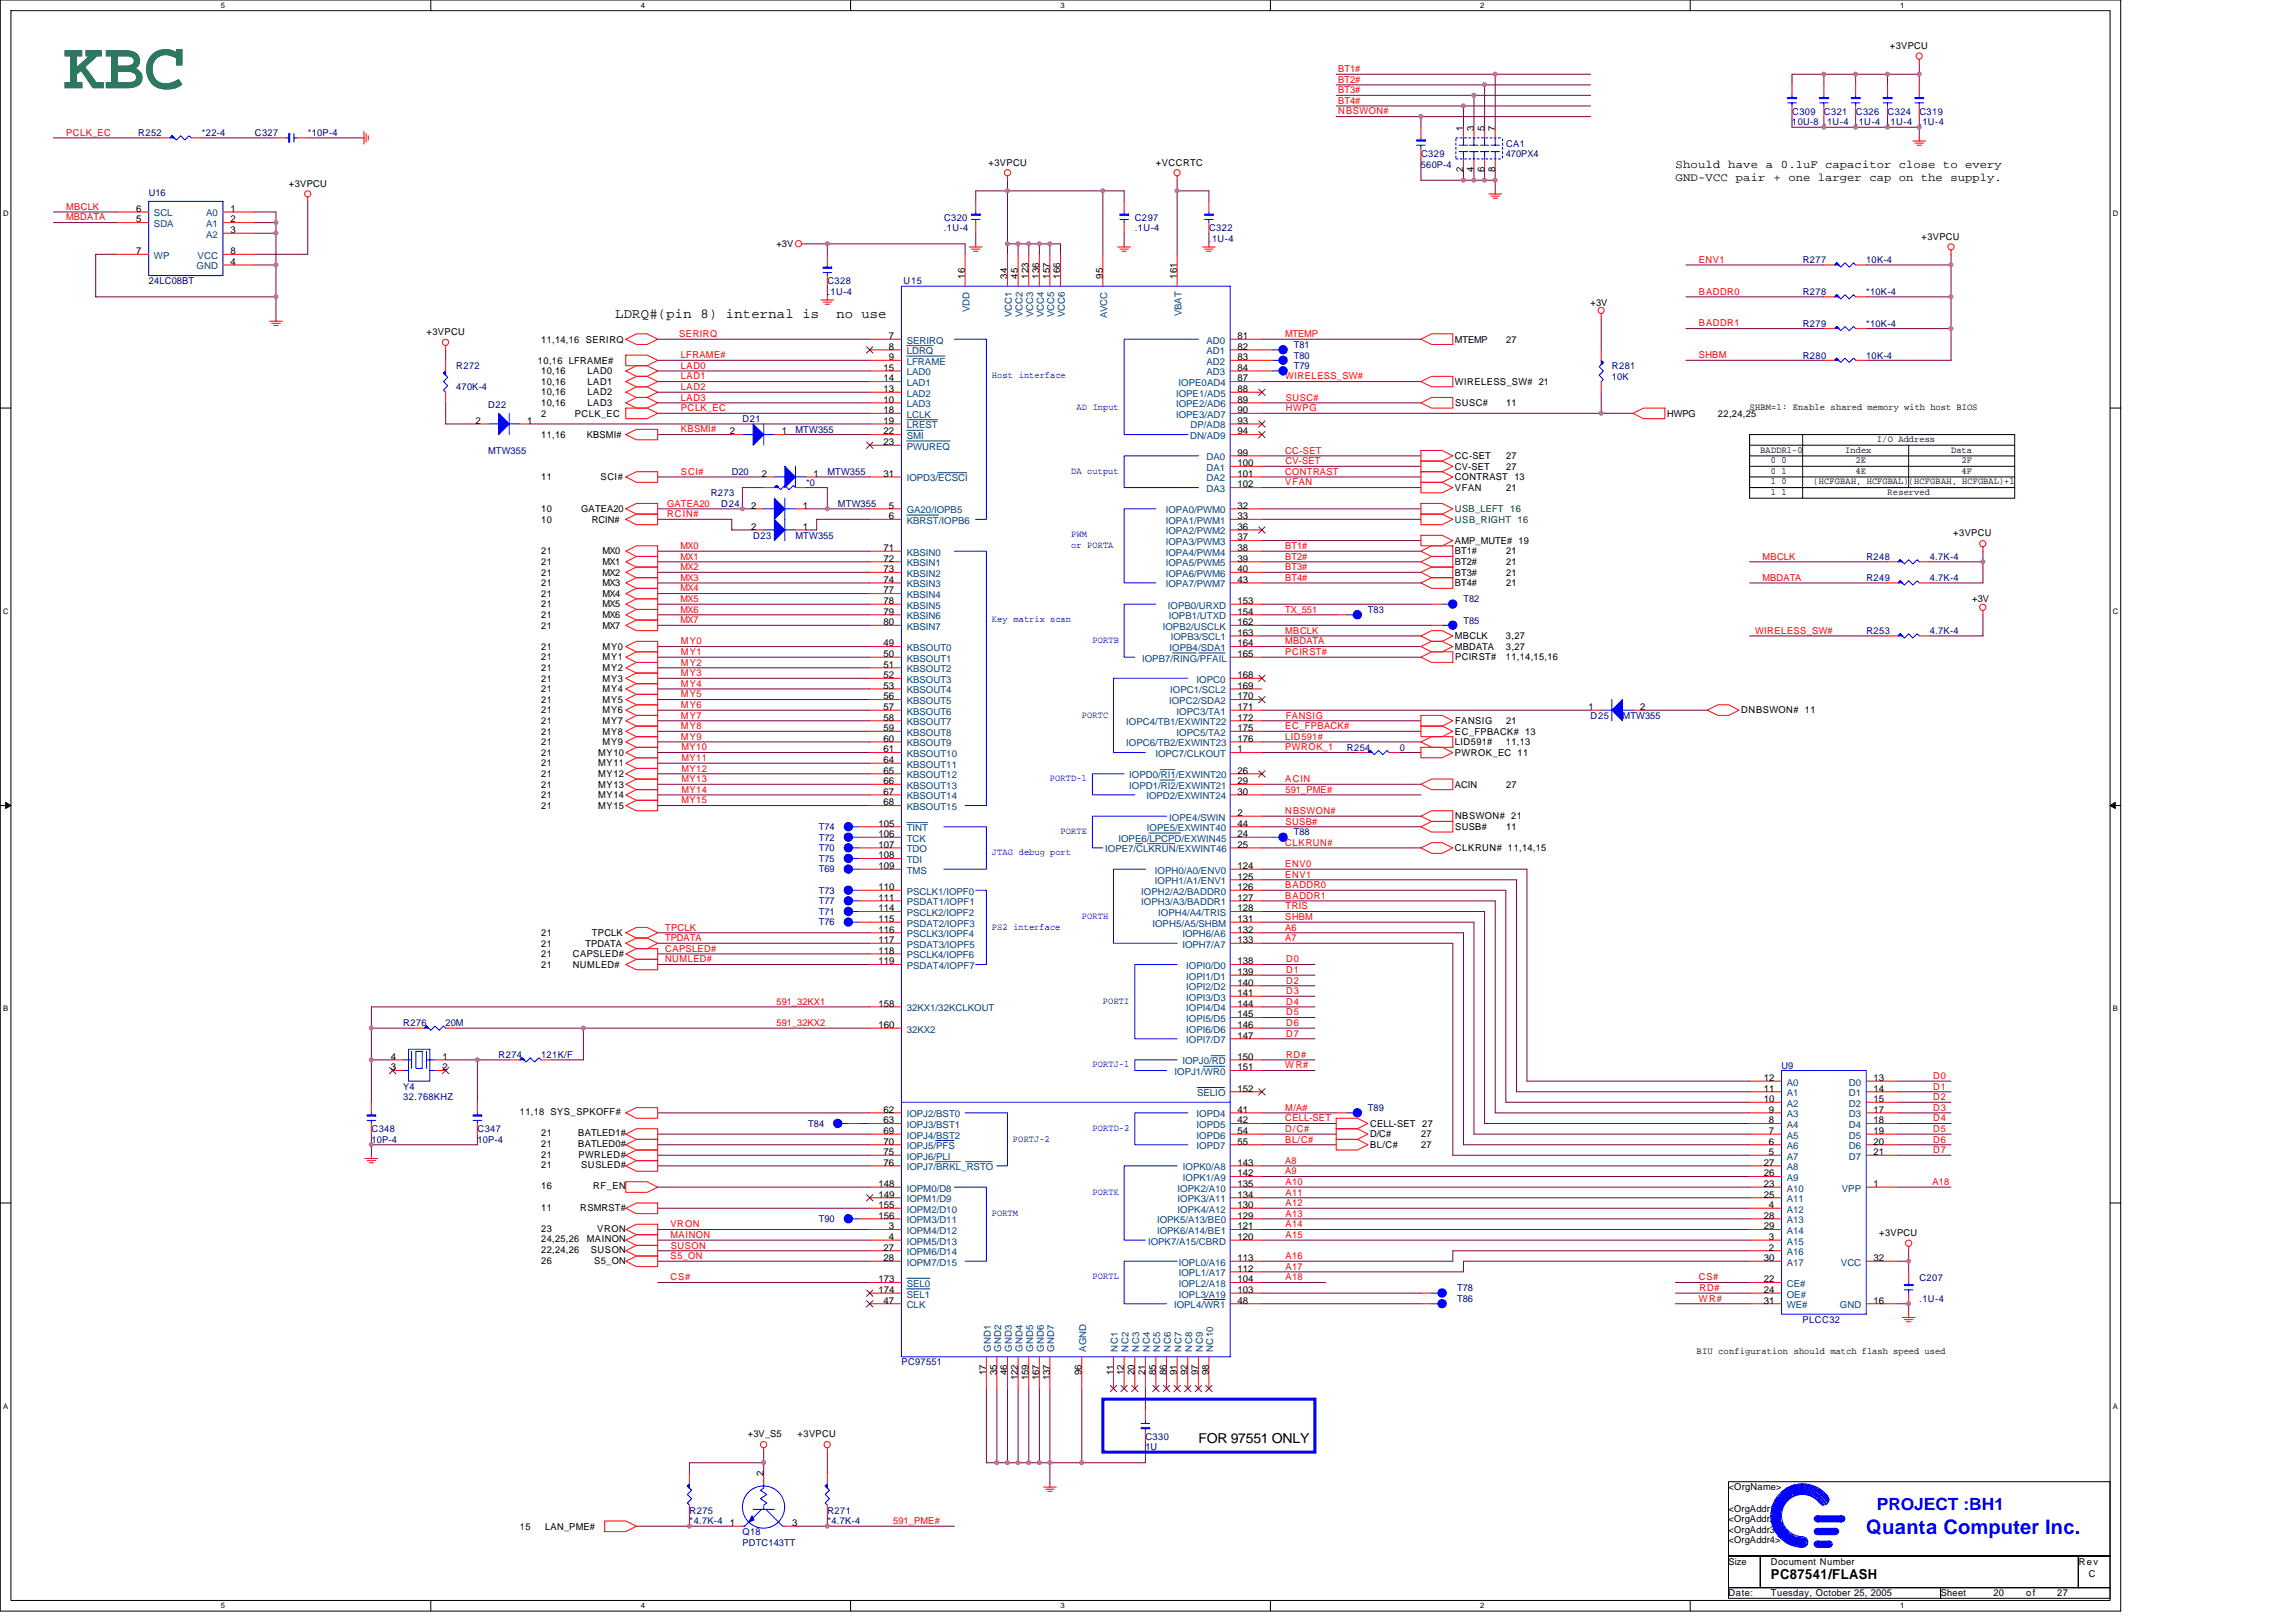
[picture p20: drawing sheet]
<svg xmlns="http://www.w3.org/2000/svg" width="297mm" height="210mm" viewBox="0 0 297 210" stroke-linecap="round" stroke-linejoin="round" font-family="sans-serif">
<defs><g id="words">
<text font-size="8.8" fill="#008000" x="8.3" y="11.4">KBC</text>
<text font-size="2.6" fill="#00f" x="241.4" y="198.6">Quanta Computer Inc.</text>
<text font-size="2.2" fill="#00f" x="242.8" y="195.4">PROJECT :BH1</text>
<g font-size="1.8">
<text x="79.6" y="41.2">LDRQ#(pin 8) internal is</text>
<text x="108.2" y="41.2">no use</text>
<text x="155" y="186.8">FOR 97551 ONLY</text>
<text x="229.1" y="204.4">PC87541/FLASH</text>
</g>
<g font-size="1.5">
<text x="216.8" y="21.8">Should have a 0.1uF capacitor close to every</text>
<text x="216.8" y="23.4">GND-VCC pair + one larger cap on the supply.</text>
</g>
<g font-size="1.2" fill="#f00">
<text x="173.1" y="9.3">BT1#</text>
<text x="173.1" y="10.7">BT2#</text>
<text x="8.5" y="17.6">PCLK_EC</text>
<text x="173.1" y="14.8">NBSWON#</text>
<text x="173.1" y="13.4">BT4#</text>
<text x="173.1" y="12.1">BT3#</text>
<text x="8.5" y="27.2">MBCLK</text>
<text x="8.5" y="28.5">MBDATA</text>
<text x="219.8" y="34">ENV1</text>
<text x="219.8" y="38.1">BADDR0</text>
<text x="87.9" y="43.6">SERIRQ</text>
<text x="88.1" y="47.7">LAD0</text>
<text x="88.1" y="46.4">LFRAME#</text>
<text x="166.3" y="43.6">MTEMP</text>
<text x="219.8" y="42.2">BADDR1</text>
<text x="219.8" y="46.4">SHBM</text>
<text x="88.1" y="49.1">LAD1</text>
<text x="88.1" y="50.5">LAD2</text>
<text x="88.1" y="51.9">LAD3</text>
<text x="88.1" y="53.2">PCLK_EC</text>
<text x="166.3" y="49.1">WIRELESS_SW#</text>
<text x="166.3" y="51.9">SUSC#</text>
<text x="166.4" y="53.2">HWPG</text>
<text x="88.1" y="56">KBSMI#</text>
<text x="166.3" y="58.7">CC-SET</text>
<text x="86.3" y="65.6">GATEA20</text>
<text x="88.1" y="61.4">SCI#</text>
<text x="166.3" y="62.8">VFAN</text>
<text x="166.3" y="61.4">CONTRAST</text>
<text x="166.3" y="60.1">CV-SET</text>
<text x="86.3" y="66.9">RCIN#</text>
<text x="88" y="71.1">MX0</text>
<text x="166.3" y="71.1">BT1#</text>
<text x="88" y="72.4">MX1</text>
<text x="88" y="75.2">MX3</text>
<text x="88" y="76.5">MX4</text>
<text x="88" y="73.8">MX2</text>
<text x="88" y="77.9">MX5</text>
<text x="166.3" y="75.2">BT4#</text>
<text x="166.3" y="73.8">BT3#</text>
<text x="166.3" y="72.4">BT2#</text>
<text x="228" y="72.4">MBCLK</text>
<text x="228" y="75.2">MBDATA</text>
<text x="88" y="80.6">MX7</text>
<text x="88" y="79.3">MX6</text>
<text x="88.1" y="83.4">MY0</text>
<text x="166.3" y="83.4">MBDATA</text>
<text x="166.3" y="82">MBCLK</text>
<text x="166.3" y="79.3">TX_551</text>
<text x="227.1" y="82">WIRELESS_SW#</text>
<text x="88.1" y="84.8">MY1</text>
<text x="88.1" y="86.1">MY2</text>
<text x="88.1" y="88.9">MY4</text>
<text x="88.1" y="87.5">MY3</text>
<text x="166.3" y="84.8">PCIRST#</text>
<text x="88.1" y="93">MY7</text>
<text x="88.1" y="90.3">MY5</text>
<text x="88.1" y="91.6">MY6</text>
<text x="88.1" y="94.4">MY8</text>
<text x="88.1" y="95.7">MY9</text>
<text x="166.3" y="95.7">LID591#</text>
<text x="166.3" y="94.4">EC_FPBACK#</text>
<text x="166.3" y="93">FANSIG</text>
<text x="88.2" y="99.9">MY12</text>
<text x="88.2" y="97.1">MY10</text>
<text x="88.2" y="101.2">MY13</text>
<text x="88.2" y="98.5">MY11</text>
<text x="166.3" y="101.2">ACIN</text>
<text x="166.3" y="97.1">PWROK_1</text>
<text x="88.2" y="104">MY15</text>
<text x="88.2" y="102.6">MY14</text>
<text x="166.3" y="105.3">NBSWON#</text>
<text x="166.3" y="102.6">591_PME#</text>
<text x="166.3" y="106.7">SUSB#</text>
<text x="166.3" y="113.6">ENV1</text>
<text x="166.3" y="109.5">CLKRUN#</text>
<text x="166.3" y="112.2">ENV0</text>
<text x="166.3" y="114.9">BADDR0</text>
<text x="166.3" y="116.3">BADDR1</text>
<text x="166.3" y="119.1">SHBM</text>
<text x="166.3" y="117.7">TRIS</text>
<text x="86" y="123.2">CAPSLED#</text>
<text x="86" y="121.8">TPDATA</text>
<text x="86" y="120.4">TPCLK</text>
<text x="86" y="124.5">NUMLED#</text>
<text x="166.3" y="120.4">A6</text>
<text x="166.3" y="121.8">A7</text>
<text x="166.4" y="125.9">D1</text>
<text x="166.4" y="124.5">D0</text>
<text x="100.5" y="130">591_32KX1</text>
<text x="166.4" y="131.4">D5</text>
<text x="166.4" y="127.3">D2</text>
<text x="166.4" y="128.7">D3</text>
<text x="166.4" y="130">D4</text>
<text x="100.5" y="132.8">591_32KX2</text>
<text x="166.4" y="136.9">RD#</text>
<text x="166.4" y="132.8">D6</text>
<text x="166.4" y="134.2">D7</text>
<text x="166.3" y="138.3">W R#</text>
<text x="166.3" y="143.7">M/A#</text>
<text x="250.1" y="143.7">D3</text>
<text x="250.1" y="142.4">D2</text>
<text x="250.1" y="141">D1</text>
<text x="250.1" y="139.6">D0</text>
<text x="166.3" y="145.1">CELL-SET</text>
<text x="166.3" y="147.9">BL/C#</text>
<text x="166.3" y="146.5">D/C#</text>
<text x="250.1" y="147.9">D6</text>
<text x="250.1" y="146.5">D5</text>
<text x="250.1" y="149.2">D7</text>
<text x="250.1" y="145.1">D4</text>
<text x="166.3" y="152">A9</text>
<text x="166.3" y="150.6">A8</text>
<text x="166.3" y="154.7">A11</text>
<text x="166.3" y="153.4">A10</text>
<text x="250" y="153.4">A18</text>
<text x="86.7" y="158.8">VRON</text>
<text x="86.7" y="160.2">MAINON</text>
<text x="86.8" y="161.6">SUSON</text>
<text x="166.3" y="157.5">A13</text>
<text x="166.3" y="158.8">A14</text>
<text x="166.3" y="160.2">A15</text>
<text x="166.3" y="156.1">A12</text>
<text x="86.7" y="162.9">S5_ON</text>
<text x="86.7" y="165.7">CS#</text>
<text x="166.3" y="162.9">A16</text>
<text x="166.3" y="164.3">A17</text>
<text x="166.3" y="165.7">A18</text>
<text x="219.8" y="165.7">CS#</text>
<text x="219.9" y="167.1">RD#</text>
<text x="219.8" y="168.4">W R#</text>
<text x="115.5" y="197.2">591_PME#</text>
</g>
<g font-size="1.2">
<text x="244.5" y="6.3">+3VPCU</text>
<text x="189.3" y="16.9" transform="rotate(-90 189.3 16.9)">1</text>
<text x="190.7" y="16.9" transform="rotate(-90 190.7 16.9)">3</text>
<text x="192" y="16.9" transform="rotate(-90 192 16.9)">5</text>
<text x="193.4" y="16.9" transform="rotate(-90 193.4 16.9)">7</text>
<text x="127.9" y="21.4">+3VPCU</text>
<text x="149.5" y="21.4">+VCCRTC</text>
<text x="189.3" y="22.2" transform="rotate(-90 189.3 22.2)">2</text>
<text x="190.7" y="22.2" transform="rotate(-90 190.7 22.2)">4</text>
<text x="192" y="22.2" transform="rotate(-90 192 22.2)">6</text>
<text x="193.4" y="22.2" transform="rotate(-90 193.4 22.2)">8</text>
<text x="17.6" y="27.4">6</text>
<text x="17.6" y="28.8">5</text>
<text x="29.8" y="27.4">1</text>
<text x="29.8" y="28.8">2</text>
<text x="37.4" y="24.2">+3VPCU</text>
<text x="17.6" y="32.9">7</text>
<text x="29.8" y="30.2">3</text>
<text x="29.8" y="34.3">4</text>
<text x="29.8" y="32.9">8</text>
<text x="100.5" y="32">+3V</text>
<text x="248.6" y="31">+3VPCU</text>
<text x="124.8" y="36.1" transform="rotate(-90 124.8 36.1)">16</text>
<text x="130.3" y="36.1" transform="rotate(-90 130.3 36.1)">34</text>
<text x="131.7" y="36.1" transform="rotate(-90 131.7 36.1)">45</text>
<text x="133.1" y="36.1" transform="rotate(-90 133.1 36.1)">123</text>
<text x="134.4" y="36.1" transform="rotate(-90 134.4 36.1)">136</text>
<text x="135.8" y="36.1" transform="rotate(-90 135.8 36.1)">157</text>
<text x="137.2" y="36.1" transform="rotate(-90 137.2 36.1)">166</text>
<text x="142.7" y="36.1" transform="rotate(-90 142.7 36.1)">95</text>
<text x="152.3" y="36.1" transform="rotate(-90 152.3 36.1)">161</text>
<text x="205.8" y="39.5">+3V</text>
<text x="55.2" y="43.4">+3VPCU</text>
<text x="69.6" y="47.1">10,16 LFRAME#</text>
<text x="70" y="44.3">11,14,16 SERIRQ</text>
<text x="114.3" y="48">15</text>
<text x="115" y="46.6">9</text>
<text x="115" y="45.3">8</text>
<text x="115" y="43.9">7</text>
<text x="160.1" y="43.9">81</text>
<text x="160.1" y="45.3">82</text>
<text x="160.1" y="46.6">83</text>
<text x="160.1" y="48">84</text>
<text x="188.2" y="44.3">MTEMP</text>
<text x="194.8" y="44.3">27</text>
<text x="70" y="53.9">2</text>
<text x="70" y="48.5">10,16</text>
<text x="70" y="52.6">10,16</text>
<text x="70" y="51.2">10,16</text>
<text x="70" y="49.8">10,16</text>
<text x="74.4" y="53.9">PCLK_EC</text>
<text x="76" y="48.5">LAD0</text>
<text x="76" y="52.6">LAD3</text>
<text x="76" y="51.2">LAD2</text>
<text x="76" y="49.8">LAD1</text>
<text x="114.3" y="49.4">14</text>
<text x="114.3" y="50.7">13</text>
<text x="114.3" y="52.1">10</text>
<text x="114.3" y="53.5">18</text>
<text x="160.1" y="49.4">87</text>
<text x="160.1" y="50.7">88</text>
<text x="160.1" y="52.1">89</text>
<text x="160.1" y="53.5">90</text>
<text x="188.2" y="49.8">WIRELESS_SW# 21</text>
<text x="188.3" y="52.6">SUSC#</text>
<text x="194.8" y="52.6">11</text>
<text x="215.7" y="53.9">HWPG</text>
<text x="222.2" y="53.9">22,24,25</text>
<text x="226.4" y="53.1">SHBM=1: Enable shared memory with host BIOS</text>
<text x="61.5" y="54.8">2</text>
<text x="68.2" y="54.8">1</text>
<text x="70" y="56.7">11,16</text>
<text x="75.9" y="56.7">KBSMI#</text>
<text x="94.4" y="56.2">2</text>
<text x="101.1" y="56.2">1</text>
<text x="114.3" y="54.8">19</text>
<text x="114.3" y="56.2">22</text>
<text x="114.3" y="57.6">23</text>
<text x="160.1" y="56.2">94</text>
<text x="160.1" y="54.8">93</text>
<text x="160.1" y="59">99</text>
<text x="188.2" y="59.4">CC-SET</text>
<text x="194.8" y="59.4">27</text>
<text x="227.7" y="58.6">BADDR1-0</text>
<text x="229.1" y="60">0 0</text>
<text x="238.7" y="58.6">Index</text>
<text x="240.1" y="60">2E</text>
<text x="242.8" y="57.2">I/O Address</text>
<text x="252.4" y="58.6">Data</text>
<text x="253.8" y="60">2F</text>
<text x="70" y="62.2">11</text>
<text x="77.7" y="62.2">SCI#</text>
<text x="97.2" y="65.8">2</text>
<text x="98.5" y="61.7">2</text>
<text x="103.9" y="65.8">1</text>
<text x="105.2" y="61.7">1</text>
<text x="114.3" y="61.7">31</text>
<text x="115" y="65.8">5</text>
<text x="160.1" y="60.3">100</text>
<text x="160.1" y="61.7">101</text>
<text x="160.1" y="63.1">102</text>
<text x="160.1" y="65.8">32</text>
<text x="188.2" y="60.8">CV-SET</text>
<text x="188.2" y="63.5">VFAN</text>
<text x="188.2" y="62.2">CONTRAST 13</text>
<text x="194.8" y="63.5">21</text>
<text x="194.8" y="60.8">27</text>
<text x="229.1" y="64.1">1 1</text>
<text x="229.1" y="62.7">1 0</text>
<text x="229.1" y="61.3">0 1</text>
<text x="234.6" y="62.7">(HCFGBAH, HCFGBAL)(HCFGBAH, HCFGBAL)+1</text>
<text x="240.1" y="61.3">4E</text>
<text x="244.2" y="64.1">Reserved</text>
<text x="253.8" y="61.3">4F</text>
<text x="70" y="67.6">10</text>
<text x="70" y="71.8">21</text>
<text x="70" y="66.3">10</text>
<text x="75.2" y="66.3">GATEA20</text>
<text x="76.6" y="67.6">RCIN#</text>
<text x="77.9" y="71.8">MX0</text>
<text x="97.2" y="68.6">2</text>
<text x="103.9" y="68.6">1</text>
<text x="114.3" y="71.3">71</text>
<text x="115" y="67.2">6</text>
<text x="160.1" y="67.2">33</text>
<text x="160.1" y="68.6">36</text>
<text x="160.1" y="69.9">37</text>
<text x="160.1" y="71.3">38</text>
<text x="188.2" y="70.4">AMP_MUTE# 19</text>
<text x="188.2" y="71.8">BT1#</text>
<text x="194.8" y="71.8">21</text>
<text x="252.7" y="69.4">+3VPCU</text>
<text x="70" y="74.5">21</text>
<text x="70" y="77.3">21</text>
<text x="70" y="75.9">21</text>
<text x="70" y="73.1">21</text>
<text x="77.9" y="74.5">MX2</text>
<text x="77.9" y="77.3">MX4</text>
<text x="77.9" y="75.9">MX3</text>
<text x="77.9" y="73.1">MX1</text>
<text x="114.3" y="72.7">72</text>
<text x="114.3" y="74">73</text>
<text x="114.3" y="75.4">74</text>
<text x="114.3" y="76.8">77</text>
<text x="160.1" y="72.7">39</text>
<text x="160.1" y="74">40</text>
<text x="160.1" y="75.4">43</text>
<text x="188.2" y="73.1">BT2#</text>
<text x="188.2" y="74.5">BT3#</text>
<text x="188.2" y="75.9">BT4#</text>
<text x="194.8" y="73.1">21</text>
<text x="194.8" y="74.5">21</text>
<text x="194.8" y="75.9">21</text>
<text x="255.2" y="77.9">+3V</text>
<text x="70" y="81.4">21</text>
<text x="70" y="80">21</text>
<text x="70" y="78.6">21</text>
<text x="77.9" y="81.4">MX7</text>
<text x="77.9" y="80">MX6</text>
<text x="77.9" y="78.6">MX5</text>
<text x="114.3" y="78.2">78</text>
<text x="114.3" y="79.5">79</text>
<text x="114.3" y="80.9">80</text>
<text x="114.3" y="83.7">49</text>
<text x="160.1" y="78.2">153</text>
<text x="160.1" y="83.7">164</text>
<text x="160.1" y="79.5">154</text>
<text x="160.1" y="80.9">162</text>
<text x="160.1" y="82.3">163</text>
<text x="188.2" y="82.7">MBCLK</text>
<text x="194.8" y="82.7">3,27</text>
<text x="70" y="85.5">21</text>
<text x="70" y="89.6">21</text>
<text x="70" y="86.8">21</text>
<text x="70" y="84.1">21</text>
<text x="70" y="88.2">21</text>
<text x="78" y="85.5">MY1</text>
<text x="78" y="89.6">MY4</text>
<text x="78" y="86.8">MY2</text>
<text x="78" y="84.1">MY0</text>
<text x="78" y="88.2">MY3</text>
<text x="114.3" y="85">50</text>
<text x="114.3" y="86.4">51</text>
<text x="114.3" y="87.8">52</text>
<text x="114.3" y="89.1">53</text>
<text x="160.1" y="87.8">168</text>
<text x="160.1" y="89.1">169</text>
<text x="160.1" y="85">165</text>
<text x="188.2" y="84.1">MBDATA</text>
<text x="188.3" y="85.5">PCIRST#</text>
<text x="194.8" y="85.5">11,14,15,16</text>
<text x="194.8" y="84.1">3,27</text>
<text x="70" y="92.3">21</text>
<text x="70" y="93.7">21</text>
<text x="70" y="91">21</text>
<text x="70" y="95.1">21</text>
<text x="78" y="92.3">MY6</text>
<text x="78" y="93.7">MY7</text>
<text x="78" y="91">MY5</text>
<text x="78" y="95.1">MY8</text>
<text x="114.3" y="90.5">56</text>
<text x="114.3" y="91.9">57</text>
<text x="114.3" y="93.3">58</text>
<text x="114.3" y="94.6">59</text>
<text x="114.3" y="96">60</text>
<text x="160.1" y="90.5">170</text>
<text x="160.1" y="93.3">172</text>
<text x="160.1" y="96">176</text>
<text x="160.1" y="91.9">171</text>
<text x="160.1" y="94.6">175</text>
<text x="188.2" y="95.1">EC_FPBACK# 13</text>
<text x="188.3" y="93.7">FANSIG</text>
<text x="194.8" y="93.7">21</text>
<text x="205.5" y="91.9">1</text>
<text x="212.2" y="91.9">2</text>
<text x="225.3" y="92.3">DNBSWON# 11</text>
<text x="70" y="100.6">21</text>
<text x="70" y="101.9">21</text>
<text x="70" y="97.8">21</text>
<text x="70" y="99.2">21</text>
<text x="70" y="96.5">21</text>
<text x="77.4" y="100.6">MY12</text>
<text x="77.4" y="101.9">MY13</text>
<text x="77.4" y="97.8">MY10</text>
<text x="77.4" y="99.2">MY11</text>
<text x="78" y="96.5">MY9</text>
<text x="114.3" y="97.4">61</text>
<text x="114.3" y="98.7">64</text>
<text x="114.3" y="100.1">65</text>
<text x="114.3" y="101.5">66</text>
<text x="160.1" y="97.4">1</text>
<text x="160.1" y="100.1">26</text>
<text x="160.1" y="101.5">29</text>
<text x="188.2" y="97.8">PWROK_EC 11</text>
<text x="188.2" y="101.9">ACIN</text>
<text x="188.2" y="96.5">LID591#</text>
<text x="194.8" y="96.5">11,13</text>
<text x="194.8" y="101.9">27</text>
<text x="70" y="104.7">21</text>
<text x="70" y="103.3">21</text>
<text x="77.4" y="104.7">MY15</text>
<text x="77.4" y="103.3">MY14</text>
<text x="113.6" y="107">105</text>
<text x="114.3" y="102.8">67</text>
<text x="114.3" y="104.2">68</text>
<text x="160.1" y="102.8">30</text>
<text x="160.1" y="105.6">2</text>
<text x="160.1" y="107">44</text>
<text x="188.3" y="107.4">SUSB#</text>
<text x="188.3" y="106">NBSWON# 21</text>
<text x="194.8" y="107.4">11</text>
<text x="113.6" y="108.3">106</text>
<text x="113.6" y="111.1">108</text>
<text x="113.6" y="109.7">107</text>
<text x="113.6" y="112.5">109</text>
<text x="160.1" y="112.5">124</text>
<text x="160.1" y="113.8">125</text>
<text x="160.1" y="108.3">24</text>
<text x="160.1" y="109.7">25</text>
<text x="188.2" y="110.2">CLKRUN# 11,14,15</text>
<text x="113.6" y="115.2">110</text>
<text x="113.6" y="116.6">111</text>
<text x="113.6" y="117.9">114</text>
<text x="113.6" y="119.3">115</text>
<text x="160.1" y="119.3">131</text>
<text x="160.1" y="117.9">128</text>
<text x="160.1" y="115.2">126</text>
<text x="160.1" y="116.6">127</text>
<text x="70" y="121.1">21</text>
<text x="70" y="125.3">21</text>
<text x="70" y="122.5">21</text>
<text x="70" y="123.9">21</text>
<text x="74.1" y="125.3">NUMLED#</text>
<text x="74.1" y="123.9">CAPSLED#</text>
<text x="75.8" y="122.5">TPDATA</text>
<text x="76.6" y="121.1">TPCLK</text>
<text x="113.6" y="120.7">116</text>
<text x="113.6" y="122">117</text>
<text x="113.6" y="123.4">118</text>
<text x="113.6" y="124.8">119</text>
<text x="160.1" y="124.8">138</text>
<text x="160.1" y="120.7">132</text>
<text x="160.1" y="122">133</text>
<text x="113.6" y="130.3">158</text>
<text x="160.1" y="126.2">139</text>
<text x="160.1" y="127.6">140</text>
<text x="160.1" y="128.9">141</text>
<text x="160.1" y="130.3">144</text>
<text x="160.1" y="131.7">145</text>
<text x="50.5" y="137.1">4</text>
<text x="57.2" y="137.1">1</text>
<text x="113.6" y="133">160</text>
<text x="160.1" y="133">146</text>
<text x="160.1" y="134.4">147</text>
<text x="160.1" y="137.1">150</text>
<text x="50.5" y="138.5">3</text>
<text x="57.2" y="138.5">2</text>
<text x="114.3" y="144">62</text>
<text x="160.1" y="144">41</text>
<text x="160.1" y="138.5">151</text>
<text x="160.1" y="141.3">152</text>
<text x="228.2" y="139.9">12</text>
<text x="228.2" y="141.3">11</text>
<text x="228.2" y="142.6">10</text>
<text x="228.9" y="144">9</text>
<text x="242.4" y="139.9">13</text>
<text x="242.4" y="141.3">14</text>
<text x="242.4" y="142.6">15</text>
<text x="242.4" y="144">17</text>
<text x="67.2" y="144.3">11,18 SYS_SPKOFF#</text>
<text x="70" y="149.8">21</text>
<text x="70" y="148.4">21</text>
<text x="70" y="147.1">21</text>
<text x="74.8" y="148.4">BATLED0#</text>
<text x="74.8" y="147.1">BATLED1#</text>
<text x="74.8" y="149.8">PWRLED#</text>
<text x="114.3" y="148.1">70</text>
<text x="114.3" y="145.4">63</text>
<text x="114.3" y="146.7">69</text>
<text x="114.3" y="149.5">75</text>
<text x="160.1" y="145.4">42</text>
<text x="160.1" y="146.7">54</text>
<text x="160.1" y="148.1">55</text>
<text x="177.2" y="147.2">D/C#</text>
<text x="177.2" y="145.8">CELL-SET 27</text>
<text x="177.3" y="148.6">BL/C#</text>
<text x="183.8" y="147.2">27</text>
<text x="183.9" y="148.6">27</text>
<text x="228.9" y="145.4">8</text>
<text x="228.9" y="146.7">7</text>
<text x="228.9" y="148.1">6</text>
<text x="228.9" y="149.5">5</text>
<text x="242.4" y="145.4">18</text>
<text x="242.4" y="146.7">19</text>
<text x="242.4" y="148.1">20</text>
<text x="242.4" y="149.5">21</text>
<text x="70" y="151.2">21</text>
<text x="70" y="153.9">16</text>
<text x="75.2" y="151.2">SUSLED#</text>
<text x="76.7" y="153.9">RF_EN</text>
<text x="113.6" y="153.6">148</text>
<text x="113.6" y="155">149</text>
<text x="114.3" y="150.9">76</text>
<text x="160.1" y="150.9">143</text>
<text x="160.1" y="152.2">142</text>
<text x="160.1" y="153.6">135</text>
<text x="160.1" y="155">134</text>
<text x="228.2" y="150.9">27</text>
<text x="228.2" y="152.2">26</text>
<text x="228.2" y="153.6">23</text>
<text x="228.2" y="155">25</text>
<text x="242.4" y="153.6">1</text>
<text x="70" y="160.8">24,25,26</text>
<text x="70" y="156.7">11</text>
<text x="70" y="159.4">23</text>
<text x="75.1" y="156.7">RSMRST#</text>
<text x="75.9" y="160.8">MAINON</text>
<text x="77.3" y="159.4">VRON</text>
<text x="113.6" y="156.3">155</text>
<text x="113.6" y="157.7">156</text>
<text x="114.3" y="161.8">27</text>
<text x="115" y="159.1">3</text>
<text x="115" y="160.5">4</text>
<text x="160.1" y="160.5">120</text>
<text x="160.1" y="156.3">130</text>
<text x="160.1" y="157.7">129</text>
<text x="160.1" y="159.1">121</text>
<text x="228.2" y="157.7">28</text>
<text x="228.2" y="159.1">29</text>
<text x="228.9" y="156.3">4</text>
<text x="228.9" y="160.5">3</text>
<text x="228.9" y="161.8">2</text>
<text x="243.1" y="160">+3VPCU</text>
<text x="70" y="162.2">22,24,26</text>
<text x="70" y="163.5">26</text>
<text x="76.5" y="162.2">SUSON</text>
<text x="76.9" y="163.5">S5_ON</text>
<text x="113.6" y="165.9">173</text>
<text x="113.6" y="167.3">174</text>
<text x="114.3" y="163.2">28</text>
<text x="160.1" y="163.2">113</text>
<text x="160.1" y="164.6">112</text>
<text x="160.1" y="165.9">104</text>
<text x="160.1" y="167.3">103</text>
<text x="228.2" y="165.9">22</text>
<text x="228.2" y="167.3">24</text>
<text x="228.2" y="163.2">30</text>
<text x="242.4" y="163.2">32</text>
<text x="114.3" y="168.7">47</text>
<text x="160.1" y="168.7">48</text>
<text x="228.2" y="168.7">31</text>
<text x="242.4" y="168.7">16</text>
<text x="127.6" y="177.9" transform="rotate(-90 127.6 177.9)">17</text>
<text x="128.9" y="177.9" transform="rotate(-90 128.9 177.9)">35</text>
<text x="130.3" y="177.9" transform="rotate(-90 130.3 177.9)">46</text>
<text x="131.7" y="178.6" transform="rotate(-90 131.7 178.6)">122</text>
<text x="133.1" y="178.6" transform="rotate(-90 133.1 178.6)">159</text>
<text x="134.4" y="178.6" transform="rotate(-90 134.4 178.6)">167</text>
<text x="135.8" y="178.6" transform="rotate(-90 135.8 178.6)">137</text>
<text x="139.9" y="177.9" transform="rotate(-90 139.9 177.9)">96</text>
<text x="144" y="177.9" transform="rotate(-90 144 177.9)">11</text>
<text x="145.4" y="177.9" transform="rotate(-90 145.4 177.9)">12</text>
<text x="146.8" y="177.9" transform="rotate(-90 146.8 177.9)">20</text>
<text x="148.2" y="177.9" transform="rotate(-90 148.2 177.9)">21</text>
<text x="149.5" y="177.9" transform="rotate(-90 149.5 177.9)">85</text>
<text x="150.9" y="177.9" transform="rotate(-90 150.9 177.9)">86</text>
<text x="152.3" y="177.9" transform="rotate(-90 152.3 177.9)">91</text>
<text x="153.6" y="177.9" transform="rotate(-90 153.6 177.9)">92</text>
<text x="155" y="177.9" transform="rotate(-90 155 177.9)">97</text>
<text x="156.4" y="177.9" transform="rotate(-90 156.4 177.9)">98</text>
<text x="219.5" y="175.2">BIU configuration should match flash speed used</text>
<text x="96.7" y="186">+3V_S5</text>
<text x="98.8" y="191.1" transform="rotate(-90 98.8 191.1)">2</text>
<text x="103.2" y="186">+3VPCU</text>
<text x="67.3" y="198">15</text>
<text x="70.5" y="198">LAN_PME#</text>
<text x="94.4" y="197.5">1</text>
<text x="102.5" y="197.5">3</text>
<text x="223.6" y="192.9">&lt;OrgName&gt;</text>
<text x="223.6" y="195.6">&lt;OrgAddr1&gt;</text>
<text x="223.6" y="197">&lt;OrgAddr2&gt;</text>
<text x="223.6" y="202.5">Size</text>
<text x="223.6" y="198.4">&lt;OrgAddr3&gt;</text>
<text x="223.6" y="199.7">&lt;OrgAddr4&gt;</text>
<text x="229.1" y="202.5">Document Number</text>
<text x="269" y="202.5">Rev</text>
<text x="223.6" y="206.6">Date:</text>
<text x="229.1" y="206.6">Tuesday, October 25, 2005</text>
<text x="251.1" y="206.6">Sheet</text>
<text x="257.9" y="206.6">20</text>
<text x="262.1" y="206.6">o f</text>
<text x="266.1" y="206.6">27</text>
<text x="270.3" y="204.1">C</text>
</g>
<g font-size="1.2" fill="#000080">
<text x="17.9" y="17.6">R252</text>
<text x="26.1" y="17.6">*22-4</text>
<text x="33" y="17.6">C327</text>
<text x="39.8" y="17.6">*10P-4</text>
<text x="231.8" y="16.2">10U-8 .1U-4</text>
<text x="231.9" y="14.8">C309</text>
<text x="236" y="14.8">C321</text>
<text x="240.1" y="16.2">.1U-4</text>
<text x="240.1" y="14.8">C326</text>
<text x="244.2" y="14.8">C324</text>
<text x="244.2" y="16.2">.1U-4</text>
<text x="248.3" y="16.2">.1U-4</text>
<text x="248.3" y="14.8">C319</text>
<text x="183.8" y="21.7">560P-4</text>
<text x="183.9" y="20.3">C329</text>
<text x="194.8" y="20.3">470PX4</text>
<text x="194.8" y="19">CA1</text>
<text x="19.2" y="25.4">U16</text>
<text x="122.1" y="29.9">.1U-4</text>
<text x="122.1" y="28.6">C320</text>
<text x="146.8" y="28.6">C297</text>
<text x="146.8" y="29.9">.1U-4</text>
<text x="156.4" y="29.9">C322</text>
<text x="156.4" y="31.3">.1U-4</text>
<text x="233.2" y="34">R277</text>
<text x="241.4" y="34">10K-4</text>
<text x="19.2" y="36.8">24LC08BT</text>
<text x="107" y="36.8">C328</text>
<text x="107" y="38.2">.1U-4</text>
<text x="116.9" y="36.8">U15</text>
<text x="233.2" y="38.2">R278</text>
<text x="241.4" y="38.2">*10K-4</text>
<text x="59" y="47.8">R272</text>
<text x="167.4" y="45">T81</text>
<text x="167.4" y="46.4">T80</text>
<text x="167.4" y="47.8">T79</text>
<text x="208.5" y="47.8">R281</text>
<text x="233.2" y="42.3">R279</text>
<text x="233.2" y="46.4">R280</text>
<text x="241.4" y="42.3">*10K-4</text>
<text x="241.4" y="46.4">10K-4</text>
<text x="59" y="50.5">470K-4</text>
<text x="63.1" y="52.8">D22</text>
<text x="208.5" y="49.1">10K</text>
<text x="63.1" y="58.7">MTW355</text>
<text x="96.1" y="54.6">D21</text>
<text x="102.9" y="56">MTW355</text>
<text x="91.9" y="64.2">R273</text>
<text x="93.3" y="65.6">D24</text>
<text x="94.7" y="61.5">D20</text>
<text x="104.3" y="62.8">*0</text>
<text x="107" y="61.5">MTW355</text>
<text x="108.4" y="65.6">MTW355</text>
<text x="97.4" y="69.7">D23</text>
<text x="102.9" y="69.7">MTW355</text>
<text x="189.3" y="77.9">T82</text>
<text x="241.5" y="75.2">R249</text>
<text x="241.5" y="72.5">R248</text>
<text x="249.7" y="75.2">4.7K-4</text>
<text x="249.7" y="72.5">4.7K-4</text>
<text x="177" y="79.3">T83</text>
<text x="189.3" y="80.7">T85</text>
<text x="241.5" y="82">R253</text>
<text x="249.7" y="82">4.7K-4</text>
<text x="205.8" y="93">D25</text>
<text x="209.9" y="93">MTW355</text>
<text x="174.2" y="97.1">R254</text>
<text x="181.1" y="97.1">0</text>
<text x="105.9" y="107.4">T74</text>
<text x="105.9" y="112.9">T69</text>
<text x="105.9" y="108.8">T72</text>
<text x="105.9" y="110.2">T70</text>
<text x="105.9" y="111.5">T75</text>
<text x="167.4" y="108.1">T88</text>
<text x="105.9" y="119.8">T76</text>
<text x="105.9" y="117">T77</text>
<text x="105.9" y="118.4">T71</text>
<text x="105.9" y="115.7">T73</text>
<text x="52.2" y="132.8">R276</text>
<text x="57.7" y="132.8">20M</text>
<text x="64.5" y="136.9">R274</text>
<text x="70" y="136.9">121K/F</text>
<text x="52.2" y="141">Y4</text>
<text x="52.2" y="142.4">32.768KHZ</text>
<text x="177" y="143.8">T89</text>
<text x="230.5" y="138.3">U9</text>
<text x="48" y="147.9">10P-4</text>
<text x="48.1" y="146.5">C348</text>
<text x="61.8" y="147.9">10P-4</text>
<text x="61.8" y="146.5">C347</text>
<text x="104.6" y="145.8">T84</text>
<text x="105.9" y="158.2">T90</text>
<text x="188.5" y="167.1">T78</text>
<text x="248.3" y="165.7">C207</text>
<text x="188.5" y="168.5">T86</text>
<text x="233.2" y="171.2">PLCC32</text>
<text x="248.3" y="168.5">.1U-4</text>
<text x="116.6" y="176.7">PC97551</text>
<text x="148.2" y="186.3">C330</text>
<text x="148.2" y="187.7">1U</text>
<text x="89.2" y="197.3">*4.7K-4</text>
<text x="89.2" y="195.9">R275</text>
<text x="107" y="195.9">R271</text>
<text x="107.1" y="197.3">*4.7K-4</text>
<text x="96.1" y="200">PDTC143TT</text>
<text x="96.1" y="198.6">Q18</text>
</g>
<g font-size="1.2" fill="#004080">
<text x="19.9" y="28">SCL</text>
<text x="19.9" y="29.4">SDA</text>
<text x="26.7" y="28">A0</text>
<text x="26.7" y="29.4">A1</text>
<text x="19.9" y="33.5">WP</text>
<text x="25.4" y="34.9">GND</text>
<text x="25.6" y="33.5">VCC</text>
<text x="26.7" y="30.8">A2</text>
<text x="125.4" y="40.4" transform="rotate(-90 125.4 40.4)">VDD</text>
<text x="130.9" y="41.1" transform="rotate(-90 130.9 41.1)">VCC1</text>
<text x="132.3" y="41.1" transform="rotate(-90 132.3 41.1)">VCC2</text>
<text x="133.7" y="41.1" transform="rotate(-90 133.7 41.1)">VCC3</text>
<text x="135" y="41.1" transform="rotate(-90 135 41.1)">VCC4</text>
<text x="136.4" y="41.1" transform="rotate(-90 136.4 41.1)">VCC5</text>
<text x="137.8" y="41.1" transform="rotate(-90 137.8 41.1)">VCC6</text>
<text x="143.3" y="41.2" transform="rotate(-90 143.3 41.2)">AVCC</text>
<text x="152.9" y="41" transform="rotate(-90 152.9 41)">VBAT</text>
<text x="117.3" y="47.2">LFRAME</text>
<text x="117.3" y="44.5">SERIRQ</text>
<text x="117.3" y="45.8">LDRQ</text>
<text x="156.1" y="44.5">AD0</text>
<text x="156.1" y="45.8">AD1</text>
<text x="156.1" y="47.2">AD2</text>
<text x="117.3" y="48.6">LAD0</text>
<text x="117.3" y="50">LAD1</text>
<text x="117.3" y="51.3">LAD2</text>
<text x="117.3" y="52.7">LAD3</text>
<text x="152.1" y="51.3">IOPE1/AD5</text>
<text x="152.1" y="52.7">IOPE2/AD6</text>
<text x="152.5" y="50">IOPE0AD4</text>
<text x="156.1" y="48.6">AD3</text>
<text x="117.3" y="55.4">LREST</text>
<text x="117.3" y="54.1">LCLK</text>
<text x="117.3" y="56.8">SMI</text>
<text x="117.3" y="58.2">PWUREQ</text>
<text x="152.1" y="54.1">IOPE3/AD7</text>
<text x="154" y="56.8">DN/AD9</text>
<text x="154" y="55.4">DP/AD8</text>
<text x="156.1" y="59.6">DA0</text>
<text x="117.3" y="62.3">IOPD3/ECSCI</text>
<text x="156.1" y="60.9">DA1</text>
<text x="156.1" y="62.3">DA2</text>
<text x="156.1" y="63.7">DA3</text>
<text x="117.3" y="66.4">GA20/IOPB5</text>
<text x="117.3" y="67.8">KBRST/IOPB6</text>
<text x="117.3" y="71.9">KBSIN0</text>
<text x="150.8" y="66.4">IOPA0/PWM0</text>
<text x="150.8" y="67.8">IOPA1/PWM1</text>
<text x="150.8" y="69.2">IOPA2/PWM2</text>
<text x="150.8" y="70.5">IOPA3/PWM3</text>
<text x="150.8" y="71.9">IOPA4/PWM4</text>
<text x="117.3" y="73.3">KBSIN1</text>
<text x="117.3" y="74.6">KBSIN2</text>
<text x="117.3" y="76">KBSIN3</text>
<text x="117.3" y="77.4">KBSIN4</text>
<text x="150.8" y="73.3">IOPA5/PWM5</text>
<text x="150.8" y="74.6">IOPA6/PWM6</text>
<text x="150.8" y="76">IOPA7/PWM7</text>
<text x="117.3" y="78.8">KBSIN5</text>
<text x="117.3" y="80.1">KBSIN6</text>
<text x="117.3" y="81.5">KBSIN7</text>
<text x="150.4" y="81.5">IOPB2/USCLK</text>
<text x="151.1" y="78.8">IOPB0/URXD</text>
<text x="151.2" y="80.1">IOPB1/UTXD</text>
<text x="151.5" y="82.9">IOPB3/SCL1</text>
<text x="117.3" y="84.2">KBSOUT0</text>
<text x="117.3" y="85.6">KBSOUT1</text>
<text x="117.3" y="87">KBSOUT2</text>
<text x="117.3" y="88.3">KBSOUT3</text>
<text x="117.3" y="89.7">KBSOUT4</text>
<text x="147.8" y="85.6">IOPB7/RING/PFAIL</text>
<text x="151.3" y="84.2">IOPB4/SDA1</text>
<text x="151.4" y="89.7">IOPC1/SCL2</text>
<text x="154.8" y="88.3">IOPC0</text>
<text x="117.3" y="91.1">KBSOUT5</text>
<text x="117.3" y="92.5">KBSOUT6</text>
<text x="117.3" y="93.9">KBSOUT7</text>
<text x="117.3" y="95.2">KBSOUT8</text>
<text x="145.7" y="93.9">IOPC4/TB1/EXWINT22</text>
<text x="151.3" y="91.1">IOPC2/SDA2</text>
<text x="152.2" y="92.5">IOPC3/TA1</text>
<text x="152.2" y="95.2">IOPC5/TA2</text>
<text x="117.3" y="96.6">KBSOUT9</text>
<text x="117.3" y="98">KBSOUT10</text>
<text x="117.3" y="99.3">KBSOUT11</text>
<text x="117.3" y="100.7">KBSOUT12</text>
<text x="145.7" y="96.6">IOPC6/TB2/EXWINT23</text>
<text x="146.1" y="100.7">IOPD0/RI1/EXWINT20</text>
<text x="149.5" y="98">IOPC7/CLKOUT</text>
<text x="117.3" y="102.1">KBSOUT13</text>
<text x="117.3" y="103.4">KBSOUT14</text>
<text x="117.3" y="104.8">KBSOUT15</text>
<text x="117.3" y="107.6">TINT</text>
<text x="146.1" y="102.1">IOPD1/RI2/EXWINT21</text>
<text x="148.3" y="103.4">IOPD2/EXWINT24</text>
<text x="148.4" y="107.6">IOPE5/EXWINT40</text>
<text x="151.3" y="106.2">IOPE4/SWIN</text>
<text x="117.3" y="108.9">TCK</text>
<text x="117.3" y="111.7">TDI</text>
<text x="117.3" y="110.3">TDO</text>
<text x="117.3" y="113.1">TMS</text>
<text x="143" y="110.3">IOPE7/CLKRUN/EXWINT46</text>
<text x="144.7" y="108.9">IOPE6/LPCPD/EXWIN45</text>
<text x="149.4" y="113.1">IOPH0/A0/ENV0</text>
<text x="117.3" y="115.8">PSCLK1/IOPF0</text>
<text x="117.3" y="117.2">PSDAT1/IOPF1</text>
<text x="117.3" y="118.5">PSCLK2/IOPF2</text>
<text x="117.3" y="119.9">PSDAT2/IOPF3</text>
<text x="147.6" y="115.8">IOPH2/A2/BADDR0</text>
<text x="147.6" y="117.2">IOPH3/A3/BADDR1</text>
<text x="149.1" y="119.9">IOPH5/A5/SHBM</text>
<text x="149.4" y="114.4">IOPH1/A1/ENV1</text>
<text x="149.8" y="118.5">IOPH4/A4/TRIS</text>
<text x="117.3" y="121.3">PSCLK3/IOPF4</text>
<text x="117.3" y="122.6">PSDAT3/IOPF5</text>
<text x="117.3" y="124">PSCLK4/IOPF6</text>
<text x="117.3" y="125.4">PSDAT4/IOPF7</text>
<text x="153" y="121.3">IOPH6/A6</text>
<text x="153" y="122.6">IOPH7/A7</text>
<text x="153.5" y="125.4">IOPI0/D0</text>
<text x="117.3" y="130.9">32KX1/32KCLKOUT</text>
<text x="153.5" y="126.8">IOPI1/D1</text>
<text x="153.5" y="128.1">IOPI2/D2</text>
<text x="153.5" y="129.5">IOPI3/D3</text>
<text x="153.5" y="130.9">IOPI4/D4</text>
<text x="117.3" y="133.6">32KX2</text>
<text x="153" y="137.7">IOPJ0/RD</text>
<text x="153.5" y="132.2">IOPI5/D5</text>
<text x="153.5" y="133.6">IOPI6/D6</text>
<text x="153.5" y="135">IOPI7/D7</text>
<text x="152" y="139.1">IOPJ1/WR0</text>
<text x="154.9" y="141.9">SELIO</text>
<text x="231.2" y="140.5">A0</text>
<text x="231.2" y="141.9">A1</text>
<text x="231.2" y="143.2">A2</text>
<text x="239.2" y="140.5">D0</text>
<text x="239.2" y="141.9">D1</text>
<text x="239.2" y="143.2">D2</text>
<text x="117.3" y="144.6">IOPJ2/BST0</text>
<text x="117.3" y="146">IOPJ3/BST1</text>
<text x="117.3" y="147.3">IOPJ4/BST2</text>
<text x="117.3" y="148.7">IOPJ5/PFS</text>
<text x="154.8" y="144.6">IOPD4</text>
<text x="154.8" y="146">IOPD5</text>
<text x="154.8" y="147.3">IOPD6</text>
<text x="154.8" y="148.7">IOPD7</text>
<text x="231.2" y="144.6">A3</text>
<text x="231.2" y="146">A4</text>
<text x="231.2" y="147.3">A5</text>
<text x="231.2" y="148.7">A6</text>
<text x="239.2" y="144.6">D3</text>
<text x="239.2" y="146">D4</text>
<text x="239.2" y="147.3">D5</text>
<text x="239.2" y="148.7">D6</text>
<text x="117.3" y="150.1">IOPJ6/PLI</text>
<text x="117.3" y="151.4">IOPJ7/BRKL_RSTO</text>
<text x="117.3" y="154.2">IOPM0/D8</text>
<text x="117.3" y="155.6">IOPM1/D9</text>
<text x="152.4" y="154.2">IOPK2/A10</text>
<text x="152.4" y="155.6">IOPK3/A11</text>
<text x="153" y="151.4">IOPK0/A8</text>
<text x="153" y="152.8">IOPK1/A9</text>
<text x="231.2" y="150.1">A7</text>
<text x="231.2" y="151.4">A8</text>
<text x="231.2" y="152.8">A9</text>
<text x="231.2" y="154.2">A10</text>
<text x="231.2" y="155.6">A11</text>
<text x="238.3" y="154.2">VPP</text>
<text x="239.2" y="150.1">D7</text>
<text x="117.3" y="156.9">IOPM2/D10</text>
<text x="117.3" y="158.3">IOPM3/D11</text>
<text x="117.3" y="159.7">IOPM4/D12</text>
<text x="117.3" y="161.1">IOPM5/D13</text>
<text x="148.5" y="161.1">IOPK7/A15/CBRD</text>
<text x="149.7" y="158.3">IOPK5/A13/BE0</text>
<text x="149.7" y="159.7">IOPK6/A14/BE1</text>
<text x="152.4" y="156.9">IOPK4/A12</text>
<text x="231.2" y="156.9">A12</text>
<text x="231.2" y="158.3">A13</text>
<text x="231.2" y="159.7">A14</text>
<text x="231.2" y="161.1">A15</text>
<text x="117.3" y="162.4">IOPM6/D14</text>
<text x="117.3" y="163.8">IOPM7/D15</text>
<text x="117.3" y="166.5">SEL0</text>
<text x="117.3" y="167.9">SEL1</text>
<text x="152.5" y="163.8">IOPL0/A16</text>
<text x="152.5" y="165.2">IOPL1/A17</text>
<text x="152.5" y="166.5">IOPL2/A18</text>
<text x="152.5" y="167.9">IOPL3/A19</text>
<text x="231.2" y="162.4">A16</text>
<text x="231.2" y="166.5">CE#</text>
<text x="231.2" y="167.9">OE#</text>
<text x="231.2" y="163.8">A17</text>
<text x="238.2" y="163.8">VCC</text>
<text x="117.3" y="169.3">CLK</text>
<text x="151.9" y="169.3">IOPL4/WR1</text>
<text x="231.2" y="169.3">WE#</text>
<text x="238" y="169.3">GND</text>
<text x="128.2" y="174.9" transform="rotate(-90 128.2 174.9)">GND1</text>
<text x="129.5" y="174.9" transform="rotate(-90 129.5 174.9)">GND2</text>
<text x="130.9" y="174.9" transform="rotate(-90 130.9 174.9)">GND3</text>
<text x="132.3" y="174.9" transform="rotate(-90 132.3 174.9)">GND4</text>
<text x="133.7" y="174.9" transform="rotate(-90 133.7 174.9)">GND5</text>
<text x="135" y="174.9" transform="rotate(-90 135 174.9)">GND6</text>
<text x="136.4" y="174.9" transform="rotate(-90 136.4 174.9)">GND7</text>
<text x="140.5" y="174.9" transform="rotate(-90 140.5 174.9)">AGND</text>
<text x="144.6" y="174.9" transform="rotate(-90 144.6 174.9)">NC1</text>
<text x="146" y="174.9" transform="rotate(-90 146 174.9)">NC2</text>
<text x="147.4" y="174.9" transform="rotate(-90 147.4 174.9)">NC3</text>
<text x="148.8" y="174.9" transform="rotate(-90 148.8 174.9)">NC4</text>
<text x="150.1" y="174.9" transform="rotate(-90 150.1 174.9)">NC5</text>
<text x="151.5" y="174.9" transform="rotate(-90 151.5 174.9)">NC6</text>
<text x="152.9" y="174.9" transform="rotate(-90 152.9 174.9)">NC7</text>
<text x="154.2" y="174.9" transform="rotate(-90 154.2 174.9)">NC8</text>
<text x="155.6" y="174.9" transform="rotate(-90 155.6 174.9)">NC9</text>
<text x="157" y="174.9" transform="rotate(-90 157 174.9)">NC10</text>
</g>
<g font-size="1.2" fill="#00f">
<text x="128.3" y="49">Host interface</text>
<text x="139.3" y="53.1">AD Input</text>
<text x="138.6" y="61.3">DA output</text>
<text x="138.6" y="69.6">PWM</text>
<text x="138.6" y="70.9">or PORTA</text>
<text x="128.3" y="80.5">Key matrix scan</text>
<text x="141.3" y="83.3">PORTB</text>
<text x="140" y="92.9">PORTC</text>
<text x="135.8" y="101.1">PORTD-1</text>
<text x="137.2" y="108">PORTE</text>
<text x="128.3" y="110.7">JTAG debug port</text>
<text x="140" y="118.9">PORTH</text>
<text x="128.3" y="120.3">PS2 interface</text>
<text x="142.7" y="129.9">PORTI</text>
<text x="141.3" y="138.1">PORTJ-1</text>
<text x="131" y="147.7">PORTJ-2</text>
<text x="141.3" y="146.4">PORTD-2</text>
<text x="141.3" y="154.6">PORTK</text>
<text x="128.3" y="157.3">PORTM</text>
<text x="141.3" y="165.6">PORTL</text>
</g>
<g font-size="1.2" fill="#008000">
<text x="188.2" y="66.3">USB_LEFT 16</text>
<text x="188.2" y="67.6">USB_RIGHT 16</text>
</g>
<g font-size="1">
<text x="28.6" y="1">5</text>
<text x="82.9" y="1">4</text>
<text x="137.2" y="1">3</text>
<text x="191.5" y="1">2</text>
<text x="245.8" y="1">1</text>
<text x=".4" y="28">D</text>
<text x="273.3" y="28">D</text>
<text x=".4" y="79.4">C</text>
<text x="273.3" y="79.4">C</text>
<text x=".4" y="130.9">B</text>
<text x="273.3" y="130.9">B</text>
<text x=".4" y="182.3">A</text>
<text x="273.3" y="182.3">A</text>
<text x="28.6" y="208.2">5</text>
<text x="82.9" y="208.2">4</text>
<text x="137.2" y="208.2">3</text>
<text x="191.5" y="208.2">2</text>
<text x="245.8" y="208.2">1</text>
</g>
</g></defs>
<path d="M0 0h274.4v208.5h-274.4zM1.4 1.4h271.6v205.7h-271.6z" fill="none" stroke="#000" stroke-width=".13"/>
<g fill="#fff">
<path d="M28.6 .1h.5v1.1h-.5z"/>
<path d="M28.6 207.3h.5v1.1h-.5z"/>
</g>
<path d="M55.7 0v1.4M55.7 207.1v1.4" fill="none" stroke="#000" stroke-width=".13"/>
<g fill="#fff">
<path d="M82.9 .1h.5v1.1h-.5z"/>
<path d="M82.9 207.3h.5v1.1h-.5z"/>
</g>
<path d="M110 0v1.4M110 207.1v1.4" fill="none" stroke="#000" stroke-width=".13"/>
<g fill="#fff">
<path d="M137.2 .1h.5v1.1h-.5z"/>
<path d="M137.2 207.3h.5v1.1h-.5z"/>
</g>
<path d="M164.4 0v1.4M164.4 207.1v1.4" fill="none" stroke="#000" stroke-width=".13"/>
<g fill="#fff">
<path d="M191.5 .1h.6v1.1h-.6z"/>
<path d="M191.5 207.3h.6v1.1h-.6z"/>
</g>
<path d="M218.7 0v1.4M218.7 207.1v1.4" fill="none" stroke="#000" stroke-width=".13"/>
<g fill="#fff">
<path d="M245.8 .1h.6v1.1h-.6z"/>
<path d="M245.8 207.3h.6v1.1h-.6z"/>
<path d="M.4 27.1h.7v1.1h-.7z"/>
<path d="M273.3 27.1h.7v1.1h-.7z"/>
<path d="M.4 78.5h.7v1.1h-.7z"/>
<path d="M273.3 78.5h.7v1.1h-.7z"/>
</g>
<path d="M0 52.8h1.4M273 52.8h1.4" fill="none" stroke="#000" stroke-width=".13"/>
<g fill="#fff">
<path d="M.4 130h.7v1.1h-.7z"/>
<path d="M273.3 130h.7v1.1h-.7z"/>
</g>
<path d="M0 104.2h1.4M273 104.2h1.4" fill="none" stroke="#000" stroke-width=".13"/>
<path d="M.7 103.8l.7 .4-.7 .4zM273 104.2l.7-.4v.8z" fill="#000" stroke="#000" stroke-width=".13"/>
<g fill="#fff">
<path d="M.4 181.4h.7v1.1h-.7z"/>
<path d="M273.3 181.4h.7v1.1h-.7z"/>
</g>
<g fill="none" stroke="#000" stroke-width=".13">
<path d="M226.4 56.2h34.2v8.3h-34.2zM226.4 57.6h34.2M226.4 59h34.2M233.2 56.2v8.3M246.9 57.6v5.5M226.4 63.1h34.2M226.4 61.7h34.2M226.4 60.3h34.2M0 155.7h1.4M273 155.7h1.4M223.6 191.7h49.4v9.7h-49.4zM223.6 201.4h4.1v4.1h-4.1z"/>
<path d="M223.6 205.5h27.5v1.3h-27.5zM227.7 201.4h41.2v4.1h-41.2zM251.1 205.5h21.9v1.3h-21.9zM268.9 201.4h4.1v4.1h-4.1z"/>
</g>
<g fill="none" stroke="#800040" stroke-width=".13">
<path d="M6.9 17.8h13.7M26.1 17.8h9.6M39.8 17.8h6.9M172.9 9.6h32.9M172.9 11h32.9M172.9 15.1h32.9M172.9 13.7h32.9M172.9 12.3h32.9M183.8 15.1v1.4M189.3 13.7v2.8M190.7 12.3v4.2M192.1 11v5.5"/>
<path d="M193.4 9.6v6.9M231.8 15.1v1.4h16.5M236 9.6v1.4M236 15.1v1.4M240.1 9.6v1.4M240.1 15.1v1.4M244.2 9.6v1.4M244.2 15.1v1.4M248.3 9.6h-16.5v1.4M248.3 8.2v2.8M248.3 15.1v2.7M6.9 27.4h8.2"/>
<path d="M6.9 28.8h8.2M15.1 32.9h-2.7v5.5h23.3M33 34.3h2.7v4.1M33 27.4h2.7v6.9M33 28.8h2.7M33 30.2h2.7M35.7 38.4v2.7M39.8 26.1v6.8h-6.8M104.3 31.6h20.6v1.3M107 31.6v1.3M107 37v1.4M126.2 26.1v-1.4h19.2v1.4"/>
<path d="M126.2 30.2v1.4M130.3 23.3v9.6M130.3 31.6h6.9v1.3M131.7 31.6v1.3M133.1 31.6v1.3M134.5 31.6v1.3M135.8 31.6v1.3M142.7 24.7v8.2M145.4 30.2v1.4M152.3 24.7h4.1v1.4M152.3 23.3v9.6M156.4 30.2v1.4"/>
<path d="M183.8 20.6v2.7h9.6M189.3 21.9v1.4M190.7 21.9v1.4M192.1 21.9v1.4M193.4 21.9v2.8M218.1 38.4h17.9M218.1 34.3h17.9M241.4 34.3h11v4.1M241.4 38.4h11M252.4 38.4v8.2h-11M252.4 32.9v1.4M57.7 52.1v2.8h4.1"/>
<path d="M57.7 45.3v1.3M68.6 54.9h43.9M85.1 49.4h27.4M85.1 50.8h27.4M85.1 52.1h27.4M85.1 53.5h27.4M85.1 43.9h27.4M85.1 56.2h9.6M85.1 46.6h27.4M85.1 48h27.4M101.5 56.2h11M163.3 49.4h20.5"/>
<path d="M163.3 52.1h20.5M163.3 53.5h43.9M163.3 59h20.5M163.3 43.9h20.5M207.2 50.8v2.7h4.1M207.2 41.1v4.2M218.1 42.5h17.9M218.1 46.6h17.9M241.4 42.5h11M85.1 75.4h27.4M85.1 78.2h27.4M85.1 74.1h27.4"/>
<path d="M85.1 71.3h27.4M85.1 65.8h12.3M85.1 67.2h9.6v1.4h2.7M85.1 61.7h13.7M85.1 72.7h27.4M85.1 76.8h27.4M85.1 79.6h27.4M98.8 63.1h-2.7v2.7M104.3 63.1h2.7v2.7h5.5M104.3 65.8h2.7M105.7 61.7h6.8M112.5 67.2h-6.8v1.4h-1.4"/>
<path d="M163.3 75.4h20.5M163.3 63.1h20.5M163.3 78.2h21.9M163.3 74.1h20.5M163.3 71.3h20.5M163.3 65.8h20.5M163.3 67.2h20.5M163.3 61.7h20.5M163.3 72.7h20.5M163.3 79.6h9.6M163.3 60.3h20.5M163.3 70h20.5"/>
<path d="M226.4 75.4h17.8M226.4 72.7h17.8M249.7 72.7h6.8M256.5 71.3v4.1h-6.8M256.5 79.6v2.7h-6.8M85.1 96h27.4M85.1 85h27.4M85.1 80.9h27.4M85.1 83.7h27.4M85.1 93.3h27.4M85.1 90.5h27.4M85.1 86.4h27.4"/>
<path d="M85.1 89.2h27.4M85.1 91.9h27.4M85.1 94.6h27.4M85.1 87.8h27.4M85.1 97.4h27.4M85.1 98.8h27.4M163.3 82.3h20.5M163.3 96h20.5M163.3 85h20.5M163.3 80.9h21.9M163.3 83.7h20.5M163.3 93.3h20.5"/>
<path d="M163.3 91.9h42.5M163.3 94.6h20.5M163.3 97.4h12.3M181.1 97.4h2.7M212.6 91.9h8.3M226.4 82.3h17.8M85.1 102.9h27.4M85.1 101.5h27.4M85.1 100.1h27.4M85.1 104.2h27.4M163.3 118h28.8v27.4h34.3M163.3 119.3h27.4v27.5h35.7"/>
<path d="M163.3 116.6h30.1v27.4h33M163.3 102.9h20.5M163.3 101.5h20.5M163.3 105.6h20.5M163.3 113.9h32.9v27.4h30.2M163.3 109.7h20.5M163.3 115.2h31.5v27.4h31.6M163.3 112.5h34.2v27.4h28.9M163.3 107h20.5M48 133.1h5.5M48 137.2h2.8M57.7 137.2h8.2"/>
<path d="M59 133.1h53.5M61.8 137.2v5.4M75.5 133.1v4.1h-4.1M85.1 123.4h27.4M85.1 122.1h27.4M85.1 120.7h27.4M85.1 124.8h27.4M112.5 130.3h-64.5v12.3M163.3 120.7h26v27.4h37.1M163.3 122.1h24.7v27.4h38.4M163.3 133.1h6.8M163.3 137.2h6.8"/>
<path d="M163.3 130.3h6.8M163.3 126.2h6.8M163.3 124.8h6.8M163.3 131.7h6.8M163.3 127.6h6.8M163.3 128.9h6.8M163.3 134.4h6.8M163.3 138.5h6.8M245.6 139.9h6.8M48 146.8v1.3h13.8v-1.3M48 148.1v1.4M85.1 153.6h27.4"/>
<path d="M85.1 146.8h27.4M85.1 148.1h27.4M85.1 149.5h27.4M85.1 150.9h27.4M85.1 156.4h27.4M85.1 144h27.4M85.1 159.1h27.4M111.1 145.4h1.4M163.3 153.6h63.1M163.3 146.8h9.6M163.3 148.1h9.6M163.3 150.9h63.1"/>
<path d="M163.3 156.4h63.1M163.3 145.4h9.6M163.3 144h9.6M163.3 157.7h63.1M163.3 159.1h63.1M163.3 155h63.1M163.3 152.3h63.1M245.6 153.6h6.8M245.6 146.8h6.8M245.6 148.1h6.8M245.6 149.5h6.8M245.6 145.4h6.8"/>
<path d="M245.6 144h6.8M245.6 142.6h6.8M245.6 141.3h6.8M85.1 163.2h27.4M85.1 160.5h27.4M85.1 161.9h27.4M85.1 166h27.4M127.6 179.7v9.6h20.6v-2.8M129 179.7v9.6M130.3 179.7v9.6M131.7 179.7v9.6M133.1 179.7v9.6"/>
<path d="M134.5 179.7v9.6M135.8 179.7v12.3M140 179.7v9.6M148.2 179.7v2.7M163.3 168.7h20.5M163.3 167.3h20.5M163.3 160.5h63.1M163.3 166h8.2M216.8 168.7h9.6M216.8 167.3h9.6M216.8 166h9.6M226.4 163.2h-37.1v1.4h-26"/>
<path d="M226.4 161.9h-38.4v1.3h-24.7M245.6 168.7h1.3v1.4M245.6 163.2h1.3M246.9 161.9v2.7M82.3 197.5h12.4M89.2 196.2v1.3M98.8 189.3h-9.6v1.3M98.8 187.9v2.7M102.9 197.5h20.6M107 187.9v2.7M107 196.2v1.3"/>
</g>
<g fill="none" stroke="#f00" stroke-width=".13">
<path d="M20.6 17.8h1.4M24.7 17.8h1.4M35.7 17.8h1.4M38.5 17.8h1.3M46.7 17.8h.4M47.1 17v1.6M47.4 17.3v1.1M47.6 17.6v.5M183.8 16.5v1.3M183.8 19.2v1.4M189.3 16.5v1.3M190.7 16.5v1.3"/>
<path d="M192.1 16.5v1.3M193.4 16.5v1.3M231.8 11v1.3M231.8 13.7v1.4M236 11v1.3M236 13.7v1.4M240.1 11v1.3M240.1 13.7v1.4M244.2 11v1.3M244.2 13.7v1.4M247.5 18.2h1.6M247.8 18.5h1.1"/>
<path d="M248 18.8h.6M248.3 7.7v.5M248.3 11v1.3M248.3 13.7v1.4M248.3 17.8v.4M15.1 27.4h4.1M15.1 28.8h4.1M15.1 32.9h4.1M28.8 34.3h4.2M28.8 27.4h4.2M28.8 28.8h4.2M28.8 30.2h4.2"/>
<path d="M28.8 32.9h4.2M39.8 25.5v.6M103.7 31.6h.6M106.2 38.8h1.6M106.5 39.1h1.1M106.8 39.4h.5M107 32.9v1.4M107 35.7v1.3M107 38.4v.4M124.9 32.9v4.1M125.4 32h1.7M125.7 32.2h1.1"/>
<path d="M126 32.5h.5M126.2 26.1v1.3M126.2 28.8v1.4M126.2 31.6v.4M130.3 22.8v.5M130.3 32.9v4.1M131.7 32.9v4.1M133.1 32.9v4.1M134.5 32.9v4.1M135.8 32.9v4.1M137.2 32.9v4.1M142.7 32.9v4.1"/>
<path d="M144.6 32h1.7M144.9 32.2h1.1M145.2 32.5h.5M145.4 26.1v1.3M145.4 28.8v1.4M145.4 31.6v.4M152.3 22.8v.5M152.3 32.9v4.1M155.6 32h1.6M155.8 32.2h1.1M156.1 32.5h.6M156.4 26.1v1.3"/>
<path d="M156.4 28.8v1.4M156.4 31.6v.4M189.3 20.6v1.3M190.7 20.6v1.3M192.1 20.6v1.3M192.6 25.1h1.7M192.9 25.4h1.1M193.2 25.7h.5M193.4 20.6v1.3M193.4 24.7v.4M236 34.3h1.3M236 38.4h1.3"/>
<path d="M240.1 34.3h1.3M240.1 38.4h1.3M252.4 32.4v.5M34.9 41.6h1.6M35.2 41.8h1.1M35.4 42.1h.6M35.7 41.1v.5M57.7 44.7v.6M57.7 46.6v1.4M57.7 50.8v1.3M61.8 54.9h1.3M67.2 54.9h1.4"/>
<path d="M81 46h2.7l1.4 .6-1.4 .7h-2.7zM81 48l1.3-.7h1.4l1.4 .7-1.4 .7h-1.4zM81 52.1l1.3-.7h1.4l1.4 .7-1.4 .7h-1.4zM81 56.2l1.3-.6h2.8v1.3h-2.8zM81 50.8l1.3-.7h1.4l1.4 .7-1.4 .6h-1.4zM81 43.9l1.3-.7h1.4l1.4 .7-1.4 .7h-1.4zM81 52.8h2.7l1.4 .7-1.4 .7h-2.7zM81 49.4l1.3-.7h1.4l1.4 .7-1.4 .7h-1.4zM94.7 56.2h1.4M100.2 56.2h1.3M112.5 45.3h4.1M112.5 46.6h4.1"/>
<path d="M112.5 56.2h4.1M112.5 48h4.1M112.5 49.4h4.1M112.5 50.8h4.1M112.5 52.1h4.1M112.5 54.9h4.1M112.5 43.9h4.1M112.5 53.5h4.1M112.5 57.6h4.1M159.1 45.3h5.5M159.1 46.6h5.5M159.1 56.2h4.2"/>
<path d="M159.1 48h5.5M159.1 49.4h4.2M159.1 50.8h4.2M159.1 52.1h4.2M159.1 54.9h4.2M159.1 43.9h4.2M159.1 53.5h4.2M159.1 59h4.2M183.8 59.7h2.8l1.4 .6-1.4 .7h-2.8zM183.8 58.3h2.8l1.4 .7-1.4 .7h-2.8zM183.8 52.1l1.4-.7h2.8v1.4h-2.8zM183.8 43.9l1.4-.7h2.8v1.4h-2.8z"/>
<path d="M183.8 49.4l1.4-.7h2.8v1.4h-2.8zM207.2 40.6v.5M207.2 45.3v1.3M207.2 49.4v1.4M211.3 53.5l1.3-.7h2.8v1.4h-2.8zM236 42.5h1.3M236 46.6h1.3M240.1 42.5h1.3M240.1 46.6h1.3M81 74.1l1.3-.7h2.8v1.4h-2.8zM81 67.2l1.3-.7h2.8v1.4h-2.8zM81 76.8l1.3-.7h2.8v1.4h-2.8z"/>
<path d="M81 71.3l1.3-.7h2.8v1.4h-2.8zM81 79.6l1.3-.7h2.8v1.3h-2.8zM81 75.4l1.3-.6h2.8v1.3h-2.8zM81 61.7l1.3-.7h2.8v1.4h-2.8zM81 78.2l1.3-.7h2.8v1.4h-2.8zM81 72.7l1.3-.7h2.8v1.4h-2.8zM81 65.8l1.3-.6h2.8v1.3h-2.8zM97.4 65.8h1.4M97.4 68.6h1.4M98.8 61.7h1.4M98.8 63.1h1.4M102.9 63.1h1.4"/>
<path d="M102.9 65.8h1.4M102.9 68.6h1.4M104.3 61.7h1.4M112.5 61.7h4.1M112.5 75.4h4.1M112.5 78.2h4.1M112.5 72.7h4.1M112.5 65.8h4.1M112.5 67.2h4.1M112.5 71.3h4.1M112.5 74.1h4.1M112.5 76.8h4.1"/>
<path d="M112.5 79.6h4.1M159.1 61.7h4.2M159.1 75.4h4.2M159.1 78.2h4.2M159.1 72.7h4.2M159.1 63.1h4.2M159.1 65.8h4.2M159.1 67.2h4.2M159.1 71.3h4.2M159.1 74.1h4.2M159.1 79.6h4.2M159.1 60.3h4.2"/>
<path d="M159.1 68.6h4.2M159.1 70h4.2M172.9 79.6h1.3M183.8 62.4h2.8l1.4 .7-1.4 .7h-2.8zM183.8 61h2.8l1.4 .7-1.4 .7h-2.8zM183.8 69.3h2.8l1.4 .7-1.4 .6h-2.8zM183.8 71.3l1.4-.7h2.8v1.4h-2.8zM183.8 72.7l1.4-.7h2.8v1.4h-2.8zM183.8 74.1l1.4-.7h2.8v1.4h-2.8zM183.8 75.4l1.4-.6h2.8v1.3h-2.8zM183.8 65.2h2.8l1.4 .6-1.4 .7h-2.8zM183.8 66.5h2.8l1.4 .7-1.4 .7h-2.8z"/>
<path d="M185.2 78.2h1.4M244.2 75.4h1.4M244.2 72.7h1.4M248.3 75.4h1.4M248.3 72.7h1.4M256.5 70.8v.5M256.5 79v.6M81 91.9l1.3-.7h2.8v1.4h-2.8zM81 97.4l1.3-.7h2.8v1.4h-2.8zM81 96l1.3-.7h2.8v1.4h-2.8zM81 93.3l1.3-.7h2.8v1.4h-2.8zM81 85l1.3-.7h2.8v1.4h-2.8z"/>
<path d="M81 89.2l1.3-.7h2.8v1.4h-2.8zM81 80.9l1.3-.7h2.8v1.4h-2.8zM81 90.5l1.3-.6h2.8v1.3h-2.8zM81 86.4l1.3-.7h2.8v1.4h-2.8zM81 98.8l1.3-.7h2.8v1.3h-2.8zM81 94.6l1.3-.6h2.8v1.3h-2.8zM81 83.7l1.3-.7h2.8v1.3h-2.8zM81 87.8l1.3-.7h2.8v1.4h-2.8zM112.5 91.9h4.1M112.5 80.9h4.1M112.5 83.7h4.1M112.5 85h4.1"/>
<path d="M112.5 86.4h4.1M112.5 87.8h4.1M112.5 89.2h4.1M112.5 90.5h4.1M112.5 93.3h4.1M112.5 94.6h4.1M112.5 96h4.1M112.5 97.4h4.1M112.5 98.8h4.1M159.1 91.9h4.2M159.1 82.3h4.2M159.1 80.9h4.2"/>
<path d="M159.1 83.7h4.2M159.1 85h4.2M159.1 87.8h4.2M159.1 89.2h4.2M159.1 90.5h4.2M159.1 93.3h4.2M159.1 94.6h4.2M159.1 96h4.2M159.1 97.4h4.2M175.6 97.4h1.4M179.7 97.4h1.4M183.8 92.6h2.8l1.4 .7-1.4 .7h-2.8z"/>
<path d="M183.8 83.7l1.4-.7h1.4l1.4 .7-1.4 .6h-1.4zM183.8 96.7h2.8l1.4 .7-1.4 .7h-2.8zM183.8 82.3l1.4-.7h1.4l1.4 .7-1.4 .7h-1.4zM183.8 85l1.4-.7h2.8v1.4h-2.8zM183.8 94h2.8l1.4 .6-1.4 .7h-2.8zM183.8 96l1.4-.7h2.8v1.4h-2.8zM185.2 80.9h1.4M205.8 91.9h1.4M211.3 91.9h1.3M220.9 91.9l1.3-.7h1.4l1.4 .7-1.4 .7h-1.4zM244.2 82.3h1.4M248.3 82.3h1.4"/>
<path d="M81 100.1l1.3-.7h2.8v1.4h-2.8zM81 101.5l1.3-.7h2.8v1.4h-2.8zM81 104.2l1.3-.6h2.8v1.3h-2.8zM81 102.9l1.3-.7h2.8v1.4h-2.8zM111.1 112.5h5.5M111.1 119.3h5.5M111.1 116.6h5.5M111.1 108.4h5.5M111.1 109.7h5.5M111.1 111.1h5.5M111.1 107h5.5M111.1 115.2h5.5"/>
<path d="M111.1 118h5.5M112.5 100.1h4.1M112.5 101.5h4.1M112.5 102.9h4.1M112.5 104.2h4.1M159.1 112.5h4.2M159.1 119.3h4.2M159.1 116.6h4.2M159.1 108.4h5.5M159.1 109.7h4.2M159.1 100.1h4.2M159.1 101.5h4.2"/>
<path d="M159.1 102.9h4.2M159.1 107h4.2M159.1 115.2h4.2M159.1 118h4.2M159.1 105.6h4.2M159.1 113.9h4.2M183.8 107l1.4-.7h2.8v1.4h-2.8zM183.8 109.7l1.4-.6h1.4l1.4 .6-1.4 .7h-1.4zM183.8 101.5l1.4-.7h2.8v1.4h-2.8zM183.8 105.6l1.4-.7h2.8v1.4h-2.8zM50.8 137.2h1.4M50.8 138.5h1.4"/>
<path d="M53.5 133.1h1.4M56.3 137.2h1.4M56.3 138.5h1.4M57.7 133.1h1.3M65.9 137.2h1.3M70 137.2h1.4M81 120.7l1.3-.7h1.4l1.4 .7-1.4 .7h-1.4zM81 124.8l1.3-.7h2.8v1.4h-2.8zM81 122.1l1.3-.7h1.4l1.4 .7-1.4 .7h-1.4zM81 123.4l1.3-.6h2.8v1.3h-2.8zM112.5 133.1h4.1M112.5 120.7h4.1"/>
<path d="M112.5 122.1h4.1M112.5 123.4h4.1M112.5 124.8h4.1M112.5 130.3h4.1M159.1 137.2h4.2M159.1 138.5h4.2M159.1 133.1h4.2M159.1 120.7h4.2M159.1 122.1h4.2M159.1 124.8h4.2M159.1 130.3h4.2M159.1 126.2h4.2"/>
<path d="M159.1 127.6h4.2M159.1 128.9h4.2M159.1 131.7h4.2M159.1 134.4h4.2M226.4 139.9h4.1M241.4 139.9h4.2M47.2 149.9h1.7M47.5 150.2h1.1M47.8 150.5h.5M48 142.6v1.4M48 145.4v1.4M48 149.5v.4"/>
<path d="M61.8 142.6v1.4M61.8 145.4v1.4M81 152.9h2.7l1.4 .7-1.4 .7h-2.7zM81 159.1l1.3-.7h2.8v1.4h-2.8zM81 156.4l1.3-.7h2.8v1.4h-2.8zM81 149.5l1.3-.7h2.8v1.4h-2.8zM81 150.9l1.3-.7h2.8v1.4h-2.8zM81 148.1l1.3-.7h2.8v1.4h-2.8zM81 146.8l1.3-.7h2.8v1.3h-2.8zM81 144l1.3-.7h2.8v1.4h-2.8zM109.8 145.4h1.3M111.1 157.7h5.5"/>
<path d="M112.5 144h4.1M112.5 145.4h4.1M112.5 146.8h4.1M112.5 148.1h4.1M112.5 149.5h4.1M112.5 150.9h4.1M112.5 153.6h4.1M112.5 155h4.1M112.5 156.4h4.1M112.5 159.1h4.1M159.1 141.3h4.2M159.1 144h4.2"/>
<path d="M159.1 145.4h4.2M159.1 146.8h4.2M159.1 148.1h4.2M159.1 150.9h4.2M159.1 152.3h4.2M159.1 153.6h4.2M159.1 155h4.2M159.1 156.4h4.2M159.1 157.7h4.2M159.1 159.1h4.2M172.9 147.4h2.7l1.4 .7-1.4 .7h-2.7zM172.9 146.1h2.7l1.4 .7-1.4 .6h-2.7z"/>
<path d="M172.9 144.7h2.7l1.4 .7-1.4 .7h-2.7zM172.9 144h1.3M226.4 141.3h4.1M226.4 142.6h4.1M226.4 144h4.1M226.4 145.4h4.1M226.4 146.8h4.1M226.4 148.1h4.1M226.4 149.5h4.1M226.4 150.9h4.1M226.4 152.3h4.1M226.4 153.6h4.1"/>
<path d="M226.4 155h4.1M226.4 156.4h4.1M226.4 157.7h4.1M226.4 159.1h4.1M241.4 141.3h4.2M241.4 142.6h4.2M241.4 144h4.2M241.4 145.4h4.2M241.4 146.8h4.2M241.4 148.1h4.2M241.4 149.5h4.2M241.4 153.6h4.2"/>
<path d="M81 163.2l1.3-.7h2.8v1.4h-2.8zM81 160.5l1.3-.7h2.8v1.4h-2.8zM81 161.9l1.3-.7h2.8v1.3h-2.8zM112.5 160.5h4.1M112.5 161.9h4.1M112.5 166h4.1M112.5 167.3h4.1M112.5 168.7h4.1M112.5 163.2h4.1M127.6 175.6v4.1M129 175.6v4.1M130.3 175.6v4.1"/>
<path d="M131.7 175.6v4.1M133.1 175.6v4.1M134.5 175.6v4.1M135.8 175.6v4.1M140 175.6v4.1M144.1 175.6v4.1M145.4 175.6v4.1M146.8 175.6v4.1M148.2 175.6v4.1M149.5 175.6v4.1M150.9 175.6v4.1M152.3 175.6v4.1"/>
<path d="M153.7 175.6v4.1M155 175.6v4.1M156.4 175.6v4.1M159.1 160.5h4.2M159.1 166h4.2M159.1 167.3h4.2M159.1 168.7h4.2M159.1 163.2h4.2M159.1 164.6h4.2M183.8 167.3h1.4M183.8 168.7h1.4M226.4 160.5h4.1"/>
<path d="M226.4 161.9h4.1M226.4 166h4.1M226.4 167.3h4.1M226.4 168.7h4.1M226.4 163.2h4.1M241.4 168.7h4.2M241.4 163.2h4.2M246.1 170.5h1.7M246.4 170.8h1.1M246.7 171h.5M246.9 161.3v.6M246.9 164.6v1.4"/>
<path d="M246.9 167.3v1.4M246.9 170.1v.4M78.2 196.8h2.8l1.3 .7-1.3 .7h-2.8zM89.2 190.6v1.4M89.2 194.8v1.4M94.7 197.5h1.4M98.8 187.4v.5M98.8 190.6v1.4M101.5 197.5h1.4M107 187.4v.5M107 190.6v1.4M107 194.8v1.4"/>
<path d="M135 192.4h1.6M135.3 192.7h1.1M135.5 193h.6M135.8 192v.4M148.2 182.4v1.4M148.2 185.2v1.3"/>
<circle cx="248.3" cy="7.3" r=".4"/>
<circle cx="39.8" cy="25.1" r=".4"/>
<circle cx="103.3" cy="31.5" r=".4"/>
<circle cx="130.3" cy="22.3" r=".4"/>
<circle cx="152.3" cy="22.3" r=".4"/>
<circle cx="252.4" cy="31.9" r=".4"/>
<circle cx="57.6" cy="44.3" r=".4"/>
<circle cx="207.1" cy="40.2" r=".4"/>
<circle cx="256.5" cy="78.6" r=".4"/>
<circle cx="256.5" cy="70.4" r=".4"/>
<circle cx="246.9" cy="160.9" r=".4"/>
<circle cx="98.8" cy="186.9" r=".4"/>
<circle cx="107" cy="186.9" r=".4"/>
</g>
<path d="M142.7 181.1h27.4v6.8h-27.4z" fill="none" stroke="#00f" stroke-width=".4"/>
<g fill="none" stroke="#00f" stroke-width=".13">
<path d="M22 17.8l.3-.2 .5 .5 .6-.5 .5 .5 .6-.5 .2 .2M37.1 17.8h.3M38 17.8h.5M38 17.3v1.1M183.3 18.8h1.1M183.8 17.8v.3M183.8 18.8v.4M188.4 18v.2M188.4 18.5v.3M188.4 19.1v.2M188.4 19.6v.3M188.4 17.8h.2"/>
<path d="M188.8 19.6h1.1M188.8 18.8h1.1M188.9 17.8h.3M189.3 17.8v1M189.3 19.6v1M189.5 17.8h.2M190 17.8h.3M190.1 19.6h1.1M190.1 18.8h1.1M190.6 17.8h.2M190.7 17.8v1M190.7 19.6v1"/>
<path d="M191.1 17.8h.3M191.5 19.6h1.1M191.5 18.8h1.1M191.7 17.8h.2M192.1 17.8v1M192.1 19.6v1M192.2 17.8h.3M192.8 17.8h.2M192.9 19.6h1.1M192.9 18.8h1.1M193.3 17.8h.3M193.4 17.8v1"/>
<path d="M193.4 19.6v1M193.8 17.8h.3M194.4 18v.2M194.4 18.5v.3M194.4 19.1v.2M194.4 19.6v.3M231.3 13.3h1.1M231.8 12.3v.3M231.8 13.3v.4M235.4 13.3h1.1M236 12.3v.3M236 13.3v.4"/>
<path d="M239.5 13.3h1.1M240.1 12.3v.3M240.1 13.3v.4M243.6 13.3h1.1M244.2 12.3v.3M244.2 13.3v.4M247.8 13.3h1.1M248.3 12.3v.3M248.3 13.3v.4M19.2 26.1h9.6v9.6h-9.6zM106.5 35.3h1.1M107 34.3v.3"/>
<path d="M107 35.3v.4M116.6 37h42.5v138.6h-42.5zM125.7 28.4h1.1M126.2 27.4v.3M126.2 28.4v.4M144.9 28.4h1.1M145.4 27.4v.3M145.4 28.4v.4M155.8 28.4h1.1M156.4 27.4v.3M156.4 28.4v.4M188.4 20.2v.2"/>
<path d="M188.4 20.6h.2M188.9 20.6h.3M189.5 20.6h.2M190 20.6h.3M190.6 20.6h.2M191.1 20.6h.3M191.7 20.6h.2M192.2 20.6h.3M192.8 20.6h.2M193.3 20.6h.3M193.8 20.6h.3M194.4 20.2v.2"/>
<path d="M237.3 34.3l.3-.3 .5 .6 .6-.6 .5 .6 .6-.6 .3 .3M237.3 38.4l.3-.3 .5 .6 .6-.6 .5 .6 .6-.6 .3 .3M57.7 48l-.3 .3 .5 .5-.5 .6 .5 .5-.5 .6 .3 .3M63.1 54.9h1.4M65.9 53.5v2.7M65.9 54.9h1.3M96.1 56.2h1.3M98.8 54.9v2.7M98.8 56.2h1.4M123.5 43.9h4.1v23.3h-1.4M155 43.9h-9.6v12.3h8.3M155 59h-9.6v4.1h9.6"/>
<path d="M164.6 45.3h.9M164.6 46.6h.9M164.6 48h.9M207.2 46.6l.2 .3-.5 .6 .5 .5-.5 .6 .5 .5-.2 .3M237.3 42.5l.3-.3 .5 .6 .6-.6 .5 .6 .6-.6 .3 .3M237.3 46.6l.3-.2 .5 .5 .6-.5 .5 .5 .6-.5 .3 .2M98.8 65.8h1.4M98.8 68.6h1.4M100.2 61.7h1.3M101.5 64.5v5.5M101.5 65.8h1.4M101.5 68.6h1.4"/>
<path d="M102.9 60.3v2.8l-.3-.3-.5 .6-.6-.6-.5 .6-.5-.6-.3 .3M102.9 61.7h1.4M123.5 71.3h4.1v32.9h-2.7M149.5 65.8h-4.1v9.6h4.1M149.5 78.2h-4.1v6.8h1.4M174.2 79.6h.9M186.6 78.2h.8M245.6 75.4l.2-.2 .6 .5 .5-.5 .6 .5 .5-.5 .3 .2M245.6 72.7l.2-.3 .6 .6 .5-.6 .6 .6 .5-.6 .3 .3M153.7 87.8h-9.6v9.6h4.1M177 97.4l.2-.3 .6 .6 .5-.6 .6 .6 .5-.6 .3 .3M186.6 80.9h.8"/>
<path d="M207.2 91.9h1.3M208.5 90.5v2.8M209.9 91.9h1.4M245.6 82.3l.2-.3 .6 .6 .5-.6 .6 .6 .5-.6 .3 .3M110.3 112.5h.8M110.3 119.3h.8M110.3 116.6h.8M110.3 108.4h.8M110.3 109.7h.8M110.3 107h.8M110.3 111.1h.8M110.3 118h.8"/>
<path d="M110.3 115.2h.8M122.1 107h5.5v5.5h-5.5M126.2 115.2h1.4v9.6h-1.4M145.4 100.1h-4.1v2.8h5.5M148.2 112.5h-4.1v9.6h8.2M150.9 105.6h-9.6v4.1h1.4M164.6 108.4h.9M52.2 138.5h.6M52.2 137.2h1.1M52.8 135.8h2.8v4.1h-2.8zM53.3 136.1v2.2M53.8 136.1h.8v2.2h-.8z"/>
<path d="M54.9 133.1l.3-.3 .5 .5 .6-.5 .5 .5 .6-.5 .3 .3M55.2 137.2h1.1M55.2 136.1v2.2M55.6 138.5h.7M67.2 137.2l.3-.3 .6 .5 .5-.5 .6 .5 .5-.5 .3 .3M152.3 124.8h-5.5v9.6h5.5M152.3 137.2h-5.5v1.3h4.1M230.5 138.5h10.9v31.6h-10.9zM47.5 145h1.1M48 144v.3M48 145v.4M61.2 145h1.1"/>
<path d="M61.8 144v.3M61.8 145v.4M108.9 145.4h.9M110.3 157.7h.8M116.6 142.6h42.5M123.5 153.6h4.1v9.6h-2.7M124.9 144h5.4v6.9h-1.3M152.3 150.9h-6.9v9.6h2.8M153.7 144h-6.9v4.1h6.9M174.2 144h.9M152.3 163.2h-6.9v5.5h5.5M185.2 168.7h.8"/>
<path d="M185.2 167.3h.8M246.4 166.9h1.1M246.9 166v.2M246.9 166.9v.4M89.2 192l-.3 .3 .6 .5-.6 .6 .6 .6-.6 .5 .3 .3M96.9 197l-.6 .5h-.2M97.4 195.3h2.8M98.5 195.3l-1.1 1.1M98.8 192v.6l-.4 .2 .8 .6-.8 .6 .8 .5-.4 .3v.5M99.1 195.3l2.2 2.2h.2M107 192l-.2 .3 .5 .5-.5 .6 .5 .6-.5 .5 .2 .3M147.6 184.2h1.1"/>
<path d="M148.2 183.8v.4M148.2 184.9v.3M229.2 195.2v1.9l.2 .4v-2.7l.1-.3v3.4l.2 .2v-3.9l.1-.2v4.3l.1 .2v-4.7l.2-.1v5.2M230.2 198.9v-5.4l.1-.1v5.6h.2v-2l.1 .2v2l.2 .1v-1.8l.1 .3v1.6l.1 .2v-1.7l.2 .2v1.6h.1v-1.5l.1 .1v1.6h.2v-1.4l.1 .1v1.3l.1 .1v-1.4l.2 .2v1.2h.1v-1.1M230.5 193.1v2.4l.1-.4v-2l.2-.1v1.8l.1-.2v-1.8l.1-.1v1.7l.2-.2v-1.6h.1v1.5l.1-.1v-1.4l.2-.2v1.4l.1-.1v-1.3l.1-.1v1.4M232 192.3l.1-.1v1.3l-.1-.1zM232.1 198.8v.1h.2v1.1h.1v-1.1h.1v1.2h-.2l.4-1.2v1.2l.1-.1v-1.1l.1 .3v.9h.2v-1.1h.1v1.1h.2v-1.1h.1v1.1l.1-.1v-.8l.2 .1v.6M232.1 193.3l1.1-.2a3 3 0 0 1 2.7 1.7M232.1 193.2a3.2 3.2 0 0 1 3.8 1.3M232.1 193l1.1-.2a3.3 3.3 0 0 1 2.9 1.8M232.1 192.9a3.4 3.4 0 0 1 4.2 1.7M232.1 192.7l1.1-.1a3.6 3.6 0 0 1 3.1 1.8"/>
<path d="M232.1 192.6a3.7 3.7 0 0 1 4.3 1.8M232.1 193.5a2.9 2.9 0 0 1 3.6 1.3M232.2 192.4l1-.1a3.8 3.8 0 0 1 3.3 1.9M232.2 192.3a4 4 0 0 1 4.4 1.8M232.3 192.3v1.1M234.9 196.3h3.7v.1h-3.9v.2h4l-.1 .1h-3.7l.1 .1h3.6M234.9 197.9h2.8v.2h-2.8l-.2 .1h3.2l-.2 .1h-3l.3 .2h2.6M234.9 199.6h2v.1h-2.2v.2h2.4l-.2 .1h-2.2l.3 .1h1.9M235.1 199.4h1.5M235.1 198.6h2.4M235.1 197.8h2.4M235.1 197h3.2"/>
<path d="M235.1 196.2h3.2M235.3 194.4a2.7 2.7 0 0 0-2.1-1 2.71 2.71 0 0 0-2.7 2.8v-.1a2.73 2.73 0 0 0 2.7 2.8M236.4 193.6a4.1 4.1 0 0 0-3.3-1.6h.1a4.1 4.1 0 0 0-4.1 4.2v-.1a4.1 4.1 0 0 0 4.1 4.1M235.1 200.3h1.5"/>
<circle cx="98.8" cy="195" r="2.73"/>
<circle cx="233.2" cy="199.6" r=".68"/>
<circle cx="235.1" cy="198.2" r=".4"/>
<circle cx="235.1" cy="199.8" r=".4"/>
<circle cx="235.1" cy="196.5" r=".4"/>
<circle cx="235.9" cy="194.1" r=".68"/>
<circle cx="236.6" cy="199.8" r=".4"/>
<circle cx="237.5" cy="198.2" r=".4"/>
<circle cx="238.3" cy="196.5" r=".39"/>
</g>
<g fill="#00f" stroke="#00f" stroke-width=".13">
<path d="M237.3 42.5l.3-.3 .3 .3-.3-.3 .3 .3z" fill-rule="evenodd"/>
<path d="M106.5 34.6v.1h1.1v-.1z" fill-rule="evenodd"/>
<path d="M237.3 34.3l.3-.3 .3 .3-.3-.3 .3 .3z" fill-rule="evenodd"/>
<path d="M57.4 48.3l.3-.3v.6z" fill-rule="evenodd"/>
<path d="M208.5 91.9l1.4-1.4v2.8z" fill-rule="evenodd"/>
<path d="M207.2 46.6l.2 .3-.2 .3 .2-.3-.2 .3z" fill-rule="evenodd"/>
<path d="M101.5 60.3l1.4 1.4-1.4 1.4z" fill-rule="evenodd"/>
<path d="M22.3 17.6l.2 .2h-.5l.3-.2 .2 .2z" fill-rule="evenodd"/>
<path d="M245.8 75.2l.3 .2h-.5l.2-.2 .3 .2z" fill-rule="evenodd"/>
<path d="M97.3 196.2l.3 .5-.7 .3z" fill-rule="evenodd"/>
<path d="M245.8 82l.3 .3h-.5l.2-.3 .3 .3z" fill-rule="evenodd"/>
<path d="M237.3 46.6l.3-.2 .3 .2-.3-.2 .3 .2z" fill-rule="evenodd"/>
<path d="M147.6 184.8v.1h1.1v-.1z" fill-rule="evenodd"/>
<path d="M97.4 54.9l1.4 1.3-1.4 1.4z" fill-rule="evenodd"/>
<path d="M67.2 137.2l.3-.3 .3 .3-.3-.3 .3 .3z" fill-rule="evenodd"/>
<path d="M246.4 166.2v.2h1.1v-.2z" fill-rule="evenodd"/>
<path d="M245.8 72.4l.3 .3h-.5l.2-.3 .3 .3z" fill-rule="evenodd"/>
<path d="M100.5 62.8l.2 .3h-.5l.3-.3 .2 .3z" fill-rule="evenodd"/>
<path d="M55.2 132.8l.3 .3h-.6l.3-.3 .3 .3z" fill-rule="evenodd"/>
<path d="M237.3 38.4l.3-.3 .3 .3-.3-.3 .3 .3z" fill-rule="evenodd"/>
<path d="M243.6 12.6v.2h1.1v-.2z" fill-rule="evenodd"/>
<path d="M47.5 144.3v.1h1.1v-.1z" fill-rule="evenodd"/>
<path d="M100.2 64.5l1.3 1.3-1.3 1.4z" fill-rule="evenodd"/>
<path d="M106.8 192.3l.2-.3v.6z" fill-rule="evenodd"/>
<path d="M247.8 12.6v.2h1.1v-.2z" fill-rule="evenodd"/>
<path d="M231.3 12.6v.2h1.1v-.2z" fill-rule="evenodd"/>
<path d="M177.2 97.1l.3 .3h-.5l.2-.3 .3 .3z" fill-rule="evenodd"/>
<path d="M125.7 27.7v.2h1.1v-.2z" fill-rule="evenodd"/>
<path d="M155.8 27.7v.2h1.1v-.2z" fill-rule="evenodd"/>
<path d="M144.9 27.7v.2h1.1v-.2z" fill-rule="evenodd"/>
<path d="M88.9 192.3l.3-.3v.6z" fill-rule="evenodd"/>
<path d="M239.5 12.6v.2h1.1v-.2z" fill-rule="evenodd"/>
<path d="M61.2 144.3v.1h1.1v-.1z" fill-rule="evenodd"/>
<path d="M64.5 53.5l1.4 1.4-1.4 1.3z" fill-rule="evenodd"/>
<path d="M37.4 17.3v1.1h.1v-1.1z" fill-rule="evenodd"/>
<path d="M235.4 12.6v.2h1.1v-.2z" fill-rule="evenodd"/>
<path d="M183.3 18.1v.1h1.1v-.1z" fill-rule="evenodd"/>
<path d="M100.2 67.2l1.3 1.4-1.3 1.4z" fill-rule="evenodd"/>
<circle cx="108.4" cy="145.4" r=".54"/>
<circle cx="109.8" cy="112.5" r=".54"/>
<circle cx="166" cy="45.3" r=".54"/>
<circle cx="187.9" cy="78.2" r=".54"/>
<circle cx="109.8" cy="119.3" r=".54"/>
<circle cx="109.8" cy="116.6" r=".54"/>
<circle cx="109.8" cy="108.3" r=".54"/>
<circle cx="187.9" cy="80.9" r=".54"/>
<circle cx="109.8" cy="109.7" r=".54"/>
<circle cx="175.6" cy="144" r=".54"/>
<circle cx="166" cy="46.6" r=".54"/>
<circle cx="186.6" cy="168.7" r=".54"/>
<circle cx="109.8" cy="107" r=".54"/>
<circle cx="166" cy="48" r=".54"/>
<circle cx="186.6" cy="167.3" r=".54"/>
<circle cx="166" cy="108.3" r=".54"/>
<circle cx="109.8" cy="111.1" r=".54"/>
<circle cx="109.8" cy="117.9" r=".54"/>
<circle cx="109.8" cy="157.7" r=".54"/>
<circle cx="175.6" cy="79.6" r=".54"/>
<circle cx="109.8" cy="115.2" r=".54"/>
</g>
<g fill="none" stroke="#804000" stroke-width=".13">
<path d="M112.1 57.2l.8 .8M112.1 44.9l.8 .8M112.9 57.2l-.8 .8M112.9 44.9l-.8 .8M162.9 50.4l.8 .8M162.9 54.5l.8 .8M162.9 55.8l.8 .9M163.7 50.4l-.9 .8M163.7 54.5l-.9 .8M163.7 55.8l-.9 .9M162.9 68.2l.8 .8M163.7 68.2l-.9 .8"/>
<path d="M162.9 87.4l.8 .8M162.9 90.1l.8 .9M162.9 99.7l.8 .9M163.7 87.4l-.9 .8M163.7 90.1l-.9 .9M163.7 99.7l-.9 .9M50.4 138.1l.8 .9M51.2 138.1l-.8 .9M57.3 138.1l.8 .9M58.1 138.1l-.9 .9M112.1 154.6l.8 .8M112.9 154.6l-.8 .8"/>
<path d="M162.9 140.9l.8 .8M163.7 140.9l-.9 .8M112.1 166.9l.8 .9M112.1 168.3l.8 .8M112.9 166.9l-.8 .9M112.9 168.3l-.8 .8M143.7 179.3l.8 .8M144.5 179.3l-.9 .8M145 179.3l.9 .8M145.8 179.3l-.8 .8M146.4 179.3l.8 .8M147.2 179.3l-.8 .8"/>
<path d="M149.1 179.3l.9 .8M149.9 179.3l-.8 .8M150.5 179.3l.8 .8M151.3 179.3l-.8 .8M151.9 179.3l.8 .8M152.7 179.3l-.8 .8M153.3 179.3l.8 .8M154.1 179.3l-.9 .8M154.6 179.3l.9 .8M155.4 179.3l-.8 .8M156 179.3l.8 .8M156.8 179.3l-.8 .8"/>
</g>
<g fill="none" stroke="#004080" stroke-width=".13">
<path d="M117.3 54.3h4M117.3 46.1h5M117.3 55.7h2.1M117.3 57.1h5.6M117.3 44.7h3.4M117.3 66.7h4.1M121.3 61.2h3.7M150.1 99.6h1.9M151.7 84.5h3M155.1 84.5h3.4M117.3 106.4h2.7M146.9 109.2h.9"/>
<path d="M148.5 109.2h3.5M148.6 107.8h4.1M150.1 100.9h1.9M155.7 138h2.8M156.7 136.6h1.8M121 147.6h2.4M121 150.3h3.2M124.9 150.3h3.5M154.9 140.7h3.6M117.3 165.4h3M117.3 166.8h3M155.7 168.2h2.8"/>
</g>
<g fill="#f0f" stroke="#f0f" stroke-width=".13">
<circle cx="48" cy="137.1" r=".27"/>
<circle cx="189.3" cy="23.3" r=".27"/>
<circle cx="193.4" cy="9.6" r=".27"/>
<circle cx="192" cy="11" r=".27"/>
<circle cx="183.8" cy="15.1" r=".27"/>
<circle cx="189.3" cy="13.7" r=".27"/>
<circle cx="107" cy="65.8" r=".27"/>
<circle cx="190.7" cy="12.3" r=".27"/>
<circle cx="192" cy="23.3" r=".27"/>
<circle cx="193.4" cy="23.3" r=".27"/>
<circle cx="89.2" cy="197.5" r=".27"/>
<circle cx="96" cy="65.8" r=".27"/>
<circle cx="248.3" cy="16.5" r=".27"/>
<circle cx="244.2" cy="16.5" r=".27"/>
<circle cx="240.1" cy="9.6" r=".27"/>
<circle cx="240.1" cy="16.5" r=".27"/>
<circle cx="235.9" cy="16.5" r=".27"/>
<circle cx="61.7" cy="137.1" r=".27"/>
<circle cx="75.5" cy="133" r=".27"/>
<circle cx="48" cy="148.1" r=".27"/>
<circle cx="133.1" cy="189.3" r=".27"/>
<circle cx="134.5" cy="189.3" r=".27"/>
<circle cx="130.3" cy="189.3" r=".27"/>
<circle cx="129" cy="189.3" r=".27"/>
<circle cx="135.8" cy="189.3" r=".27"/>
<circle cx="131.7" cy="189.3" r=".27"/>
<circle cx="246.9" cy="168.7" r=".27"/>
<circle cx="107" cy="31.5" r=".27"/>
<circle cx="152.3" cy="24.7" r=".27"/>
<circle cx="207.1" cy="53.5" r=".27"/>
<circle cx="139.9" cy="189.3" r=".27"/>
<circle cx="48" cy="133" r=".27"/>
<circle cx="246.9" cy="163.2" r=".27"/>
<circle cx="35.7" cy="30.2" r=".27"/>
<circle cx="35.7" cy="28.8" r=".27"/>
<circle cx="35.7" cy="38.4" r=".27"/>
<circle cx="35.7" cy="34.3" r=".27"/>
<circle cx="130.3" cy="31.5" r=".27"/>
<circle cx="98.8" cy="189.3" r=".27"/>
<circle cx="107" cy="197.5" r=".27"/>
<circle cx="190.7" cy="23.3" r=".27"/>
<circle cx="252.4" cy="38.4" r=".27"/>
<circle cx="131.7" cy="31.5" r=".27"/>
<circle cx="248.3" cy="9.6" r=".27"/>
<circle cx="244.2" cy="9.6" r=".27"/>
<circle cx="134.5" cy="31.5" r=".27"/>
<circle cx="130.3" cy="24.7" r=".27"/>
<circle cx="256.5" cy="72.7" r=".27"/>
<circle cx="133.1" cy="31.5" r=".27"/>
<circle cx="235.9" cy="9.6" r=".27"/>
<circle cx="252.4" cy="42.5" r=".27"/>
<circle cx="142.7" cy="24.7" r=".27"/>
<circle cx="252.4" cy="34.3" r=".27"/>
<circle cx="135.8" cy="31.5" r=".27"/>
</g>
<use href="#words"/>
</svg>
